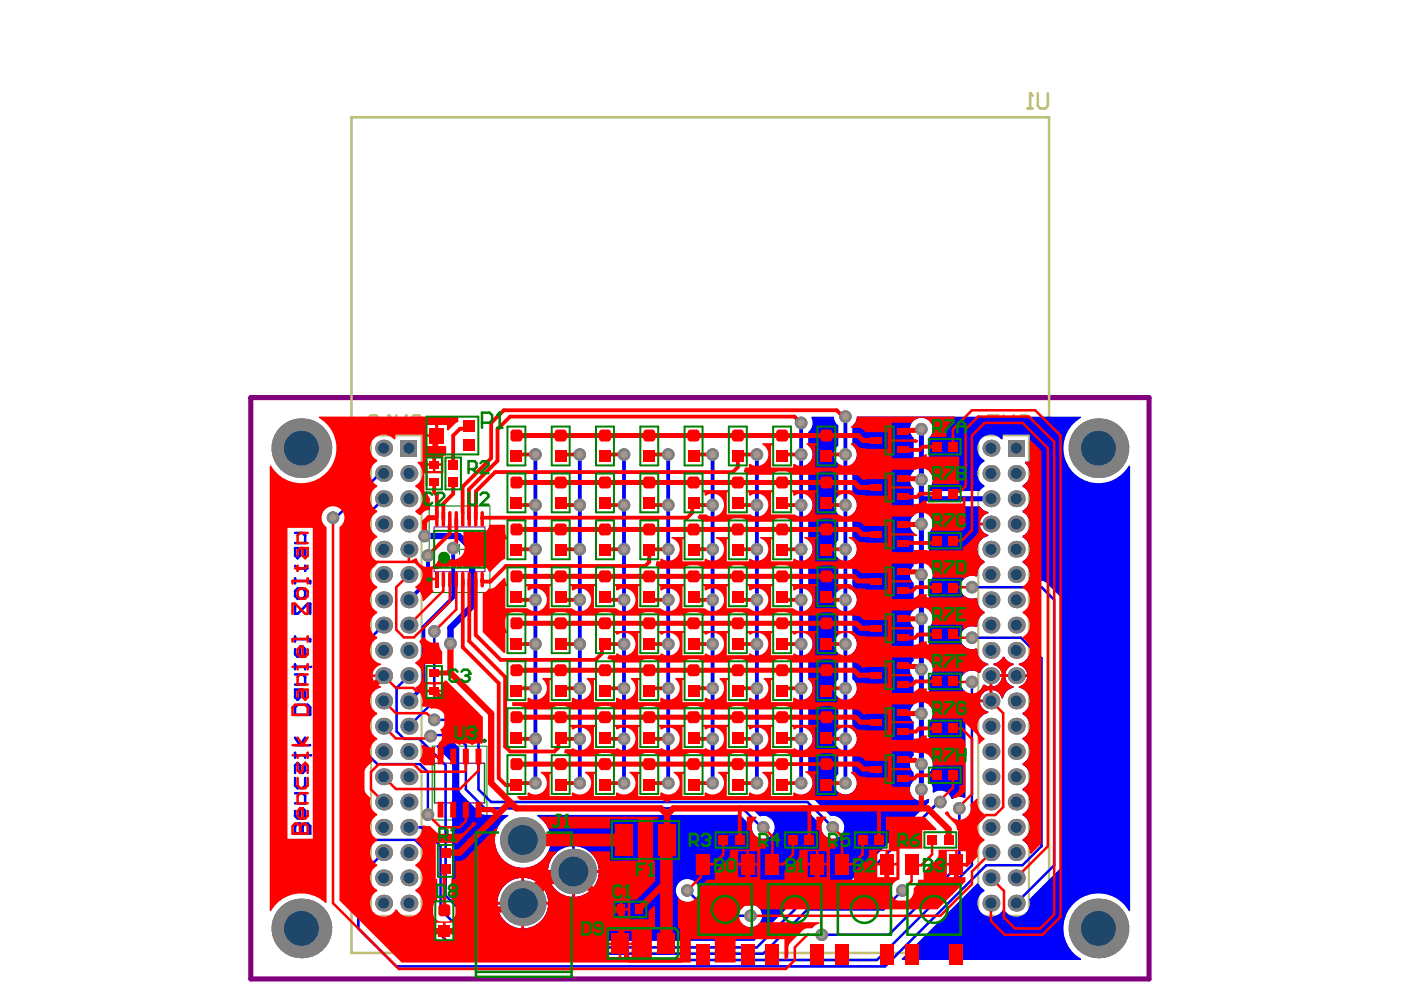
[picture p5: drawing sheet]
<svg xmlns="http://www.w3.org/2000/svg" width="297mm" height="210mm" viewBox="0 0 297 210" stroke-linecap="round" stroke-linejoin="round" font-family="sans-serif">
<path d="M91 107.3h12.9v18.3h-12.9zM96.4 116.5h2.1M97.4 115.4v2.1M91.6 158.2h11.6v15.7h-11.6z" fill="none" stroke="#008000" stroke-width=".21"/>
<path d="M92.1 161.8h10.6v8.4h-10.6z" fill="none" stroke="#800080" stroke-width=".27"/>
<g fill="none" stroke="#800080" stroke-width=".21">
<path d="M92 111.7h10.8v9.5h-10.8z"/>
<circle cx="93.9" cy="119.3" r="1.06"/>
</g>
<circle cx="102.7" cy="157.1" r=".21" fill="none" stroke="#800080" stroke-width=".42"/>
<path d="M53.2 84.3h190.4v123.3h-190.4z" fill="none" stroke="#800080" stroke-width="1.1"/>
<path d="M74.5 24.9h147.9v177.1h-147.9zM81.9 91.3h1M82.4 88.1v3.2M84 88.1v3.2l2.2-3.2v3.2M87.2 88.6l.6-.5h1l.6 .5v2.1l-.6 .6h-1l-.6-.6" fill="none" stroke="#c0c073" stroke-width=".54"/>
<path d="M78.7 92.3h10.7v101.9h-10.7zM207.4 92.3h10.7v101.9h-10.7z" fill="none" stroke="#c0c073" stroke-width=".42"/>
<circle cx="82.4" cy="88.1" r=".27" fill="#c0c073"/>
<path d="M218.4 19.8v3.2M220 19.8v2.7l.6 .5h1l.6-.5v-2.7M217.9 23h1M78.1 88.6l.6-.5h1l.6 .5v2.1l-.6 .6h-1l-.6-.6zM82.4 88.1l.5 .5M211.7 88.1h-2.1v.5l2.1 2.1v.6M212.8 88.1v3.2l2.1-3.2v3.2M216 88.6l.5-.5h1.1l.5 .5v2.1l-.5 .6h-1.1l-.5-.6" fill="none" stroke="#c0c073" stroke-width=".54"/>
<circle cx="218.4" cy="19.8" r=".27" fill="#c0c073"/>
<path d="M218.4 19.8l.5 .5" fill="none" stroke="#c0c073" stroke-width=".54"/>
<g fill="#00f">
<path d="M197 107.4h10.7a2.67 2.67 0 0 0 1.8 1.2v.2a2.29 2.29 0 0 0-1.7 2h2.3v.6h-2.3a2.29 2.29 0 0 0 1.7 2v.2a2.86 2.86 0 0 0-2.3 2.4 2.86 2.86 0 0 0 1.5 3v.3a2.77 2.77 0 0 0-1.5 2.8l-.1 .1a2.49 2.49 0 0 0-3.5 2.3 2.49 2.49 0 0 0 3.5 2.3l.1 .1a2.78 2.78 0 0 0 1.5 2.8v.3a2.77 2.77 0 0 0-1.5 2.8l-.1 .1a2.49 2.49 0 0 0-3.5 2.3 2.49 2.49 0 0 0 3.5 2.3l.1 .1a2.83 2.83 0 0 0 2.3 3.1v.3a2.21 2.21 0 0 0-1.7 1.6l-.2 .1a2.42 2.42 0 0 0-3.5 .4 2.42 2.42 0 0 0 .6 3.5v22.5l-.2 .1a2.33 2.33 0 0 0-2.5 .2h-.3a2.41 2.41 0 0 0-3.8-1.3l-.2-.2a2.29 2.29 0 0 0-.7-2.3v-1.8a2.38 2.38 0 0 0 0-3.6v-7.1a2.38 2.38 0 0 0 0-3.6v-5.8a2.38 2.38 0 0 0 0-3.6v-7.1a2.38 2.38 0 0 0 0-3.6v-5.8a2.38 2.38 0 0 0 0-3.6v-7.1a2.38 2.38 0 0 0 0-3.6z"/>
<path d="M210.6 140.7a2.69 2.69 0 0 0 2-1.4h.3a2.69 2.69 0 0 0 2 1.4v.3a2.29 2.29 0 0 0-1.8 2h4.7a2.29 2.29 0 0 0-1.8-2v-.3a2.74 2.74 0 0 0 2.1-1.6h.3l1.1 1v38.8l-1.1 1-.2-.1a2.62 2.62 0 0 0-1.4-1.6v-.3a2.84 2.84 0 0 0 0-5v-.3a2.84 2.84 0 0 0 0-5.1v-.3a2.84 2.84 0 0 0 0-5v-.3a2.84 2.84 0 0 0 0-5.1v-.3a2.84 2.84 0 0 0 0-5.1v-.3a2.86 2.86 0 0 0 1.5-2.9 2.86 2.86 0 0 0-2.3-2.4v-.3a2.29 2.29 0 0 0 1.8-2h-4.7a2.29 2.29 0 0 0 1.8 2v.3a2.79 2.79 0 0 0-2.3 2.3h-.2a2.29 2.29 0 0 0-2-1.8v2.3h-.3v.3h-2.3a2.29 2.29 0 0 0 1.7 2v.3a2.66 2.66 0 0 0-1.8 1.2l-.3-.1v-5.7a2.19 2.19 0 0 0 1-1.4l.3-.1 1.1 .5v-2.3h.3v-.3h2.3a2.29 2.29 0 0 0-1.8-2zM210.4 143.5v2.1a2.33 2.33 0 0 0 2-2.1zM208.2 147.2l-.4 1.1h2v-2a2.31 2.31 0 0 0-1.6 .9z"/>
<path d="M93.4 157.2h2.7l1.3 1.4v8.8l.4 .9 4.5 4.4 5.4 .1 .1 .2a5.9 5.9 0 0 0-1.5 8.9 5.9 5.9 0 0 0 9.1 0 5.9 5.9 0 0 0-1.5-8.9v-.2h43l2.5 2.5v.4a2.43 2.43 0 0 0 2.8 2.1 2.43 2.43 0 0 0 2-3 2.43 2.43 0 0 0-3.1-1.7l-1.5-1.4 .1-.3h10.9l3.6 3.6a2.43 2.43 0 0 0 2.2 2.8 2.43 2.43 0 0 0 2.6-2.5 2.43 2.43 0 0 0-2.9-2.3l-3.9-3.9-.5-.3-1.4-.1v-.3l.5-.1a2.43 2.43 0 0 0 .5-4.2v-5.5l.5-.5a2.43 2.43 0 0 0-.5-3.4v-6.8l.5-.5a2.43 2.43 0 0 0-.5-3.4v-5.5l.5-.5a2.43 2.43 0 0 0-.5-3.4v-5.5l.5-.4a2.43 2.43 0 0 0-.5-3.4v-6.9l.5-.5a2.43 2.43 0 0 0-.5-3.4v-5.5l.5-.4a2.43 2.43 0 0 0-.5-3.4v-6.9l.5-.5a2.43 2.43 0 0 0-.5-3.4v-2.8l.5-.5a2.38 2.38 0 0 0 .2-2.5l.1-.3h4.7a2.32 2.32 0 0 0 1 2v4.1l-.5 .5a2.43 2.43 0 0 0 .5 3.4v6.9l-.5 .4a2.43 2.43 0 0 0 .5 3.4v5.5l-.5 .5a2.43 2.43 0 0 0 .5 3.4v6.9l-.5 .4a2.43 2.43 0 0 0 .5 3.4v5.5l-.5 .5a2.43 2.43 0 0 0 .5 3.4v5.5l-.5 .5a2.43 2.43 0 0 0 .5 3.4v6.8l-.5 .5a2.43 2.43 0 0 0 .5 3.4v5.5l-.5 .5a2.43 2.43 0 0 0 .5 3.4 2.43 2.43 0 0 0 3.4-.5 2.43 2.43 0 0 0-.5-3.4v-5.5l.5-.5a2.43 2.43 0 0 0-.5-3.4v-6.8l.5-.5a2.43 2.43 0 0 0-.5-3.4v-5.5l.5-.5a2.43 2.43 0 0 0-.5-3.4v-5.5l.5-.4a2.43 2.43 0 0 0-.5-3.4v-6.9l.5-.5a2.43 2.43 0 0 0-.5-3.4v-5.5l.5-.4a2.43 2.43 0 0 0-.5-3.4v-6.9l.5-.5a2.43 2.43 0 0 0-.5-3.4v-4.1l.8-1 .2-1h47.5v.3l-.2 .1a7.4 7.4 0 0 0-1.3 11.7 7.4 7.4 0 0 0 11.6-1.7l.3 .1v94.3l-.3 .1-.1-.2a7.4 7.4 0 0 0-11.6-1.3 7.4 7.4 0 0 0 1.6 11.6v.2h-37.9l-.1-.2 16-16 .3 .1 .3 .5 .9 .8v.3l-.4 .2a2.88 2.88 0 0 0-.1 4.5 2.88 2.88 0 0 0 4.4-.9h.3l.3 .4a2.88 2.88 0 0 0 3.6 .9 2.88 2.88 0 0 0 1.4-3.4l6.3-6.3 .4-1v-56.2l-.4-1-2.7-2.7-1-.4h-2.5l-.2-.2 .2-.7a2.83 2.83 0 0 0-1.5-2.9v-.3l.4-.2a2.86 2.86 0 0 0-.4-4.9v-.3l.4-.2a2.86 2.86 0 0 0-.4-4.8v-.3l.4-.3a2.86 2.86 0 0 0-.4-4.8v-.3l.4-.2a2.88 2.88 0 0 0 .1-4.5l.1-.3h.9v-5.7h-5.7v.9l-.3 .1a2.88 2.88 0 0 0-4.4 0 2.88 2.88 0 0 0 .8 4.3v.4l-.4 .2a2.86 2.86 0 0 0 .4 4.8v.3l-1 .9h-10.7v-.6a2.38 2.38 0 0 0 0-3.6v-7.1l.3-.3a2.43 2.43 0 0 0-.4-3.4 2.43 2.43 0 0 0-3.4 .3 2.43 2.43 0 0 0 .2 3.4v7.1l-.3 .3a2.4 2.4 0 0 0 .3 3.3v5.8a2.38 2.38 0 0 0 0 3.6v7.1l-.3 .3a2.4 2.4 0 0 0 .3 3.3v5.8l-.3 .3a2.4 2.4 0 0 0 .3 3.3v7.1l-.3 .3a2.4 2.4 0 0 0 .3 3.3v5.8l-.3 .3a2.4 2.4 0 0 0 .3 3.3v7.1l-.3 .3a2.4 2.4 0 0 0 .3 3.3v1.8l-.3 .3a2.43 2.43 0 0 0 .2 3.2 2.43 2.43 0 0 0 3.2 .2l.2 .2v.7l-17.3 17.2-7.7 .1-12.1 12h-53.9l-10.2-10.2v-27l-.4-1-2.9-2.9 .1-.3zM121.8 179.4v5.1h5.1a5.3 5.3 0 0 0-5.1-5.1zM117.4 181.4a5.1 5.1 0 0 0-1.2 3.1h5.1v-5.1a5.2 5.2 0 0 0-3.9 2zM121.8 185.1v5a5.3 5.3 0 0 0 5.1-5zM116.2 185.1a5.3 5.3 0 0 0 5.1 5v-5zM111.1 186.1v5.1h5.1a5.3 5.3 0 0 0-5.1-5.1zM106.7 188.1a5.1 5.1 0 0 0-1.2 3.1h5.1v-5.1a5.2 5.2 0 0 0-3.9 2zM143.8 187.3a2.42 2.42 0 0 0-.2 2.8 2.42 2.42 0 0 0 2.6 1.1l4.4 4.2 6.5 .1a2.43 2.43 0 0 0 3.6 .5 2.43 2.43 0 0 0 0-3.7 2.43 2.43 0 0 0-3.6 .5h-5.5l-3.5-3.5a2.43 2.43 0 0 0-1.4-2.7 2.43 2.43 0 0 0-2.9 .7zM111.1 191.8v5a5.3 5.3 0 0 0 5.1-5zM105.5 191.8a5.3 5.3 0 0 0 5.1 5v-5z"/>
</g>
<path d="M91.3 156.1l.2-.3h5.1l2.2 2.2M92.1 152.6h5l4.4 4.4M80 162h9l1.7 1.7v9M86.7 175.4h2.7l4 4v13.4" fill="none" stroke="#00f" stroke-width=".54"/>
<path d="M195.3 91v14.7" fill="none" stroke="#00f" stroke-width="1.1"/>
<circle cx="101.1" cy="156.7" r=".27" fill="#00f"/>
<g fill="none" stroke="#00f" stroke-width=".54">
<path d="M81.3 105.7l-5.3 5.4v64.3l2.7 2.7h9.3l2.7 2.7v14.7l8.1 8h87.2l20.1-20.1v-38.8M81.3 100.4h-.7l-9.4 9.4h-.6M81.3 132.5l-4 4.1v22.7l2.7 2.7M92.1 133.9v14.7l-5.4 5.4M206.1 124.5h14.7l2.7 2.7v56.2l-8 8.1M206.1 135.2h10.4l4.3 4.4v39.8l-4 4h-7.7l-21.5 21.5h-103.6l-8-8.1v-10.7l5.3-5.3M86.7 143.3l-2.6 2.6v9.2l1.6 1.6h3.2l5.6 5.6v27.6l11 11h55l12-12.1h7.7l18.8-18.7h.4M98.8 158v9.4l4 4h54.6l4.1 4h.3M101.5 157v10.4l2.6 2.7h67.1l5.4 5.3M64.2 176.7v-1.6l-.6-.5h-.5l-.5 .5v1.6h3.2M203.4 171.4v11.9l-14.9 14.9h-14.3M145.7 188.8l5.4 5.4h8"/>
<path d="M191.3 188.8l-4 4h-16.1l-9.4 9.4h-59l-9.4-9.4"/>
</g>
<path d="M90 113.7h7.3l2.8 2.8v12l-4.6 4.6v3.3" fill="none" stroke="#00f" stroke-width="1.3"/>
<path d="M210.1 105.7h-14.8v61.7" fill="none" stroke="#00f" stroke-width="1.1"/>
<path d="M113.5 96.4v69.6M122.9 96.4v69.6M132.3 96.4v69.6M141.7 96.4v69.6M151.1 96.4v69.6M160.5 96.4v69.6M169.9 89.7v76.3M179.2 88.3v77.7M90.7 117.8v5.4l-4 4M96.1 116.2v10.4l-6.3 6.3v12.6l-3.1 3.1M113.5 156.6v.1" fill="none" stroke="#00f" stroke-width=".8"/>
<circle cx="64.2" cy="176.7" r=".27" fill="#00f"/>
<path d="M62.6 159.6v1.1M62.6 165v1.6l.5 .5h1.1l.5-.5v-1.6M62.6 171.9v1.1l.5 .5h1.1l.5-.5v-1.1l-.5-.5h-.6v2.1M62.6 160.1h2.1v.6M62.6 168.2h1.6l.5 .5v1.6h-2.1M64.2 176.7v-1.6l.5-.5h.5l.6 .5v1.6M64.7 161.7v1.7l-.5 .5-.6-.5v-1.1l-.5-.6-.5 .6v1.6" fill="none" stroke="#00f" stroke-width=".54"/>
<circle cx="65.8" cy="160.1" r=".27" fill="#00f"/>
<path d="M62.6 158h3.2M62.6 156.4l1 1.6 1.1-1.6M62.6 150l.5-.6h2.1l.6 .6v1.6h-3.2zM62.6 140.9v1M62.6 141.4h2.1v.5M62.6 143h1.6l.5 .5v1.6h-2.1M63.6 146.2v1.6l-.5 .6-.5-.6v-1.6h1.6l.5 .5v1.1" fill="none" stroke="#00f" stroke-width=".54"/>
<circle cx="65.8" cy="141.4" r=".27" fill="#00f"/>
<path d="M62.6 113h1.6l.5 .5v1.6h-2.1M62.6 120l.5 .5h2.1M63.6 116.2v1.6l-.5 .6-.5-.6v-1.6h1.6l.5 .5v1.1M64.7 120v1M62.6 122.6v1.1M62.6 125.3l.5-.5h1.1l.5 .5v1.1l-.5 .5h-1.1l-.5-.5zM62.6 128v2.1h.5l2.1-2.1h.6v2.1M62.6 135v1M62.6 137.6v1.1l.5 .5h1.1l.5-.5v-1.1l-.5-.5h-.6v2.1M62.6 135.5h3.2v.5M62.6 123.2h3.2v.5" fill="none" stroke="#00f" stroke-width=".54"/>
<circle cx="90.7" cy="172.7" r="1.34" fill="#808080"/>
<circle cx="90.7" cy="172.7" r=".75" fill="#a6968d"/>
<circle cx="91.3" cy="156.1" r="1.34" fill="#808080"/>
<circle cx="91.3" cy="156.1" r=".75" fill="#a6968d"/>
<circle cx="92.1" cy="152.6" r="1.34" fill="#808080"/>
<circle cx="92.1" cy="152.6" r=".75" fill="#a6968d"/>
<circle cx="90" cy="113.7" r="1.34" fill="#808080"/>
<circle cx="90" cy="113.7" r=".75" fill="#a6968d"/>
<circle cx="203.4" cy="171.4" r="1.34" fill="#808080"/>
<circle cx="203.4" cy="171.4" r=".75" fill="#a6968d"/>
<circle cx="199.4" cy="170.1" r="1.34" fill="#808080"/>
<circle cx="199.4" cy="170.1" r=".75" fill="#a6968d"/>
<circle cx="195.3" cy="162" r="1.34" fill="#808080"/>
<circle cx="195.3" cy="162" r=".75" fill="#a6968d"/>
<circle cx="195.3" cy="121.8" r="1.34" fill="#808080"/>
<circle cx="195.3" cy="121.8" r=".75" fill="#a6968d"/>
<circle cx="195.3" cy="91" r="1.34" fill="#808080"/>
<circle cx="195.3" cy="91" r=".75" fill="#a6968d"/>
<circle cx="95.5" cy="136.4" r="1.34" fill="#808080"/>
<circle cx="95.5" cy="136.4" r=".75" fill="#a6968d"/>
<circle cx="179.2" cy="88.3" r="1.34" fill="#808080"/>
<circle cx="179.2" cy="88.3" r=".75" fill="#a6968d"/>
<circle cx="169.9" cy="89.7" r="1.34" fill="#808080"/>
<circle cx="169.9" cy="89.7" r=".75" fill="#a6968d"/>
<circle cx="96.1" cy="116.2" r="1.34" fill="#808080"/>
<circle cx="96.1" cy="116.2" r=".75" fill="#a6968d"/>
<circle cx="92.1" cy="133.9" r="1.34" fill="#808080"/>
<circle cx="92.1" cy="133.9" r=".75" fill="#a6968d"/>
<circle cx="90.7" cy="117.8" r="1.34" fill="#808080"/>
<circle cx="90.7" cy="117.8" r=".75" fill="#a6968d"/>
<circle cx="179.2" cy="96.4" r="1.34" fill="#808080"/>
<circle cx="179.2" cy="96.4" r=".75" fill="#a6968d"/>
<circle cx="169.9" cy="96.4" r="1.34" fill="#808080"/>
<circle cx="169.9" cy="96.4" r=".75" fill="#a6968d"/>
<circle cx="179.2" cy="107.1" r="1.34" fill="#808080"/>
<circle cx="179.2" cy="107.1" r=".75" fill="#a6968d"/>
<circle cx="169.9" cy="107.1" r="1.34" fill="#808080"/>
<circle cx="169.9" cy="107.1" r=".75" fill="#a6968d"/>
<circle cx="179.2" cy="116.5" r="1.34" fill="#808080"/>
<circle cx="179.2" cy="116.5" r=".75" fill="#a6968d"/>
<circle cx="169.9" cy="116.5" r="1.34" fill="#808080"/>
<circle cx="169.9" cy="116.5" r=".75" fill="#a6968d"/>
<circle cx="179.2" cy="127.2" r="1.34" fill="#808080"/>
<circle cx="179.2" cy="127.2" r=".75" fill="#a6968d"/>
<circle cx="169.9" cy="127.2" r="1.34" fill="#808080"/>
<circle cx="169.9" cy="127.2" r=".75" fill="#a6968d"/>
<circle cx="179.2" cy="136.6" r="1.34" fill="#808080"/>
<circle cx="179.2" cy="136.6" r=".75" fill="#a6968d"/>
<circle cx="169.9" cy="136.6" r="1.34" fill="#808080"/>
<circle cx="169.9" cy="136.6" r=".75" fill="#a6968d"/>
<circle cx="179.2" cy="145.9" r="1.34" fill="#808080"/>
<circle cx="179.2" cy="145.9" r=".75" fill="#a6968d"/>
<circle cx="169.9" cy="145.9" r="1.34" fill="#808080"/>
<circle cx="169.9" cy="145.9" r=".75" fill="#a6968d"/>
<circle cx="179.2" cy="156.7" r="1.34" fill="#808080"/>
<circle cx="179.2" cy="156.7" r=".75" fill="#a6968d"/>
<circle cx="169.9" cy="156.7" r="1.34" fill="#808080"/>
<circle cx="169.9" cy="156.7" r=".75" fill="#a6968d"/>
<circle cx="179.2" cy="166" r="1.34" fill="#808080"/>
<circle cx="179.2" cy="166" r=".75" fill="#a6968d"/>
<circle cx="169.9" cy="166" r="1.34" fill="#808080"/>
<circle cx="169.9" cy="166" r=".75" fill="#a6968d"/>
<circle cx="160.5" cy="166" r="1.34" fill="#808080"/>
<circle cx="160.5" cy="166" r=".75" fill="#a6968d"/>
<circle cx="151.1" cy="166" r="1.34" fill="#808080"/>
<circle cx="151.1" cy="166" r=".75" fill="#a6968d"/>
<circle cx="141.7" cy="166" r="1.34" fill="#808080"/>
<circle cx="141.7" cy="166" r=".75" fill="#a6968d"/>
<circle cx="141.7" cy="156.7" r="1.34" fill="#808080"/>
<circle cx="141.7" cy="156.7" r=".75" fill="#a6968d"/>
<circle cx="151.1" cy="156.7" r="1.34" fill="#808080"/>
<circle cx="151.1" cy="156.7" r=".75" fill="#a6968d"/>
<circle cx="160.5" cy="156.7" r="1.34" fill="#808080"/>
<circle cx="160.5" cy="156.7" r=".75" fill="#a6968d"/>
<circle cx="160.5" cy="145.9" r="1.34" fill="#808080"/>
<circle cx="160.5" cy="145.9" r=".75" fill="#a6968d"/>
<circle cx="151.1" cy="145.9" r="1.34" fill="#808080"/>
<circle cx="151.1" cy="145.9" r=".75" fill="#a6968d"/>
<circle cx="141.7" cy="145.9" r="1.34" fill="#808080"/>
<circle cx="141.7" cy="145.9" r=".75" fill="#a6968d"/>
<circle cx="141.7" cy="136.6" r="1.34" fill="#808080"/>
<circle cx="141.7" cy="136.6" r=".75" fill="#a6968d"/>
<circle cx="151.1" cy="136.6" r="1.34" fill="#808080"/>
<circle cx="151.1" cy="136.6" r=".75" fill="#a6968d"/>
<circle cx="160.5" cy="136.6" r="1.34" fill="#808080"/>
<circle cx="160.5" cy="136.6" r=".75" fill="#a6968d"/>
<circle cx="160.5" cy="127.2" r="1.34" fill="#808080"/>
<circle cx="160.5" cy="127.2" r=".75" fill="#a6968d"/>
<circle cx="151.1" cy="127.2" r="1.34" fill="#808080"/>
<circle cx="151.1" cy="127.2" r=".75" fill="#a6968d"/>
<circle cx="141.7" cy="127.2" r="1.34" fill="#808080"/>
<circle cx="141.7" cy="127.2" r=".75" fill="#a6968d"/>
<circle cx="160.5" cy="116.5" r="1.34" fill="#808080"/>
<circle cx="160.5" cy="116.5" r=".75" fill="#a6968d"/>
<circle cx="151.1" cy="116.5" r="1.34" fill="#808080"/>
<circle cx="151.1" cy="116.5" r=".75" fill="#a6968d"/>
<circle cx="160.5" cy="107.1" r="1.34" fill="#808080"/>
<circle cx="160.5" cy="107.1" r=".75" fill="#a6968d"/>
<circle cx="141.7" cy="107.1" r="1.34" fill="#808080"/>
<circle cx="141.7" cy="107.1" r=".75" fill="#a6968d"/>
<circle cx="151.1" cy="107.1" r="1.34" fill="#808080"/>
<circle cx="151.1" cy="107.1" r=".75" fill="#a6968d"/>
<circle cx="160.5" cy="96.4" r="1.34" fill="#808080"/>
<circle cx="160.5" cy="96.4" r=".75" fill="#a6968d"/>
<circle cx="151.1" cy="96.4" r="1.34" fill="#808080"/>
<circle cx="151.1" cy="96.4" r=".75" fill="#a6968d"/>
<circle cx="141.7" cy="96.4" r="1.34" fill="#808080"/>
<circle cx="141.7" cy="96.4" r=".75" fill="#a6968d"/>
<circle cx="132.3" cy="96.4" r="1.34" fill="#808080"/>
<circle cx="132.3" cy="96.4" r=".75" fill="#a6968d"/>
<circle cx="132.3" cy="107.1" r="1.34" fill="#808080"/>
<circle cx="132.3" cy="107.1" r=".75" fill="#a6968d"/>
<circle cx="132.3" cy="116.5" r="1.34" fill="#808080"/>
<circle cx="132.3" cy="116.5" r=".75" fill="#a6968d"/>
<circle cx="132.3" cy="127.2" r="1.34" fill="#808080"/>
<circle cx="132.3" cy="127.2" r=".75" fill="#a6968d"/>
<circle cx="132.3" cy="136.6" r="1.34" fill="#808080"/>
<circle cx="132.3" cy="136.6" r=".75" fill="#a6968d"/>
<circle cx="132.3" cy="145.9" r="1.34" fill="#808080"/>
<circle cx="132.3" cy="145.9" r=".75" fill="#a6968d"/>
<circle cx="132.3" cy="156.7" r="1.34" fill="#808080"/>
<circle cx="132.3" cy="156.7" r=".75" fill="#a6968d"/>
<circle cx="132.3" cy="166" r="1.34" fill="#808080"/>
<circle cx="132.3" cy="166" r=".75" fill="#a6968d"/>
<circle cx="113.5" cy="166" r="1.34" fill="#808080"/>
<circle cx="113.5" cy="166" r=".75" fill="#a6968d"/>
<circle cx="122.9" cy="166" r="1.34" fill="#808080"/>
<circle cx="122.9" cy="166" r=".75" fill="#a6968d"/>
<circle cx="113.5" cy="145.9" r="1.34" fill="#808080"/>
<circle cx="113.5" cy="145.9" r=".75" fill="#a6968d"/>
<circle cx="122.9" cy="145.9" r="1.34" fill="#808080"/>
<circle cx="122.9" cy="145.9" r=".75" fill="#a6968d"/>
<circle cx="122.9" cy="136.6" r="1.34" fill="#808080"/>
<circle cx="122.9" cy="136.6" r=".75" fill="#a6968d"/>
<circle cx="113.5" cy="127.2" r="1.34" fill="#808080"/>
<circle cx="113.5" cy="127.2" r=".75" fill="#a6968d"/>
<circle cx="122.9" cy="127.2" r="1.34" fill="#808080"/>
<circle cx="122.9" cy="127.2" r=".75" fill="#a6968d"/>
<circle cx="122.9" cy="116.5" r="1.34" fill="#808080"/>
<circle cx="122.9" cy="116.5" r=".75" fill="#a6968d"/>
<circle cx="122.9" cy="107.1" r="1.34" fill="#808080"/>
<circle cx="122.9" cy="107.1" r=".75" fill="#a6968d"/>
<circle cx="122.9" cy="96.4" r="1.34" fill="#808080"/>
<circle cx="122.9" cy="96.4" r=".75" fill="#a6968d"/>
<circle cx="113.5" cy="156.7" r="1.34" fill="#808080"/>
<circle cx="113.5" cy="156.7" r=".75" fill="#a6968d"/>
<circle cx="113.5" cy="136.6" r="1.34" fill="#808080"/>
<circle cx="113.5" cy="136.6" r=".75" fill="#a6968d"/>
<circle cx="113.5" cy="116.5" r="1.34" fill="#808080"/>
<circle cx="113.5" cy="116.5" r=".75" fill="#a6968d"/>
<circle cx="113.5" cy="107.1" r="1.34" fill="#808080"/>
<circle cx="113.5" cy="107.1" r=".75" fill="#a6968d"/>
<circle cx="113.5" cy="96.4" r="1.34" fill="#808080"/>
<circle cx="113.5" cy="96.4" r=".75" fill="#a6968d"/>
<circle cx="195.3" cy="151.3" r="1.34" fill="#808080"/>
<circle cx="195.3" cy="151.3" r=".75" fill="#a6968d"/>
<circle cx="176.6" cy="175.4" r="1.34" fill="#808080"/>
<circle cx="176.6" cy="175.4" r=".75" fill="#a6968d"/>
<circle cx="161.8" cy="175.4" r="1.34" fill="#808080"/>
<circle cx="161.8" cy="175.4" r=".75" fill="#a6968d"/>
<circle cx="159.1" cy="194.2" r="1.34" fill="#808080"/>
<circle cx="159.1" cy="194.2" r=".75" fill="#a6968d"/>
<circle cx="174.2" cy="198.2" r="1.34" fill="#808080"/>
<circle cx="174.2" cy="198.2" r=".75" fill="#a6968d"/>
<circle cx="145.7" cy="188.8" r="1.34" fill="#808080"/>
<circle cx="145.7" cy="188.8" r=".75" fill="#a6968d"/>
<circle cx="195.3" cy="167.4" r="1.34" fill="#808080"/>
<circle cx="195.3" cy="167.4" r=".75" fill="#a6968d"/>
<circle cx="191.3" cy="188.8" r="1.34" fill="#808080"/>
<circle cx="191.3" cy="188.8" r=".75" fill="#a6968d"/>
<circle cx="70.6" cy="109.8" r="1.34" fill="#808080"/>
<circle cx="70.6" cy="109.8" r=".75" fill="#a6968d"/>
<circle cx="206.1" cy="144.6" r="1.34" fill="#808080"/>
<circle cx="206.1" cy="144.6" r=".75" fill="#a6968d"/>
<circle cx="206.1" cy="135.2" r="1.34" fill="#808080"/>
<circle cx="206.1" cy="135.2" r=".75" fill="#a6968d"/>
<circle cx="141.7" cy="116.5" r="1.34" fill="#808080"/>
<circle cx="141.7" cy="116.5" r=".75" fill="#a6968d"/>
<circle cx="122.9" cy="156.7" r="1.34" fill="#808080"/>
<circle cx="122.9" cy="156.7" r=".75" fill="#a6968d"/>
<circle cx="206.1" cy="124.5" r="1.34" fill="#808080"/>
<circle cx="206.1" cy="124.5" r=".75" fill="#a6968d"/>
<circle cx="195.3" cy="141.9" r="1.34" fill="#808080"/>
<circle cx="195.3" cy="141.9" r=".75" fill="#a6968d"/>
<circle cx="195.3" cy="131.2" r="1.34" fill="#808080"/>
<circle cx="195.3" cy="131.2" r=".75" fill="#a6968d"/>
<circle cx="195.3" cy="111.1" r="1.34" fill="#808080"/>
<circle cx="195.3" cy="111.1" r=".75" fill="#a6968d"/>
<circle cx="195.3" cy="101.7" r="1.34" fill="#808080"/>
<circle cx="195.3" cy="101.7" r=".75" fill="#a6968d"/>
<circle cx="63.9" cy="196.8" r="6.3" fill="#808080"/>
<circle cx="63.9" cy="196.8" r="3.7" fill="#1f4769"/>
<circle cx="81.3" cy="148.6" r="1.79" fill="#808080"/>
<circle cx="81.3" cy="148.6" r="1.16" fill="#1f4769"/>
<circle cx="81.3" cy="137.9" r="1.79" fill="#808080"/>
<circle cx="81.3" cy="137.9" r="1.16" fill="#1f4769"/>
<circle cx="81.3" cy="143.3" r="1.79" fill="#808080"/>
<circle cx="81.3" cy="143.3" r="1.16" fill="#1f4769"/>
<circle cx="81.3" cy="180.8" r="1.79" fill="#808080"/>
<circle cx="81.3" cy="180.8" r="1.16" fill="#1f4769"/>
<circle cx="81.3" cy="191.5" r="1.79" fill="#808080"/>
<circle cx="81.3" cy="191.5" r="1.16" fill="#1f4769"/>
<circle cx="81.3" cy="186.1" r="1.79" fill="#808080"/>
<circle cx="81.3" cy="186.1" r="1.16" fill="#1f4769"/>
<circle cx="81.3" cy="175.4" r="1.79" fill="#808080"/>
<circle cx="81.3" cy="175.4" r="1.16" fill="#1f4769"/>
<circle cx="81.3" cy="170.1" r="1.79" fill="#808080"/>
<circle cx="81.3" cy="170.1" r="1.16" fill="#1f4769"/>
<circle cx="81.3" cy="164.7" r="1.79" fill="#808080"/>
<circle cx="81.3" cy="164.7" r="1.16" fill="#1f4769"/>
<circle cx="81.3" cy="159.3" r="1.79" fill="#808080"/>
<circle cx="81.3" cy="159.3" r="1.16" fill="#1f4769"/>
<circle cx="81.3" cy="154" r="1.79" fill="#808080"/>
<circle cx="81.3" cy="154" r="1.16" fill="#1f4769"/>
<circle cx="86.7" cy="148.6" r="1.79" fill="#808080"/>
<circle cx="86.7" cy="148.6" r="1.16" fill="#1f4769"/>
<circle cx="86.7" cy="137.9" r="1.79" fill="#808080"/>
<circle cx="86.7" cy="137.9" r="1.16" fill="#1f4769"/>
<circle cx="86.7" cy="143.3" r="1.79" fill="#808080"/>
<circle cx="86.7" cy="143.3" r="1.16" fill="#1f4769"/>
<circle cx="86.7" cy="191.5" r="1.79" fill="#808080"/>
<circle cx="86.7" cy="191.5" r="1.16" fill="#1f4769"/>
<circle cx="110.8" cy="191.5" r="4.8" fill="#808080"/>
<circle cx="110.8" cy="191.5" r="3.2" fill="#1f4769"/>
<circle cx="86.7" cy="186.1" r="1.79" fill="#808080"/>
<circle cx="86.7" cy="186.1" r="1.16" fill="#1f4769"/>
<circle cx="121.6" cy="184.8" r="4.8" fill="#808080"/>
<circle cx="121.6" cy="184.8" r="3.2" fill="#1f4769"/>
<circle cx="86.7" cy="180.8" r="1.79" fill="#808080"/>
<circle cx="86.7" cy="180.8" r="1.16" fill="#1f4769"/>
<circle cx="110.8" cy="178.1" r="4.8" fill="#808080"/>
<circle cx="110.8" cy="178.1" r="3.2" fill="#1f4769"/>
<circle cx="86.7" cy="175.4" r="1.79" fill="#808080"/>
<circle cx="86.7" cy="175.4" r="1.16" fill="#1f4769"/>
<circle cx="86.7" cy="170.1" r="1.79" fill="#808080"/>
<circle cx="86.7" cy="170.1" r="1.16" fill="#1f4769"/>
<circle cx="86.7" cy="164.7" r="1.79" fill="#808080"/>
<circle cx="86.7" cy="164.7" r="1.16" fill="#1f4769"/>
<circle cx="86.7" cy="159.3" r="1.79" fill="#808080"/>
<circle cx="86.7" cy="159.3" r="1.16" fill="#1f4769"/>
<circle cx="86.7" cy="154" r="1.79" fill="#808080"/>
<circle cx="86.7" cy="154" r="1.16" fill="#1f4769"/>
<circle cx="63.9" cy="95" r="6.3" fill="#808080"/>
<circle cx="63.9" cy="95" r="3.7" fill="#1f4769"/>
<circle cx="81.3" cy="132.5" r="1.79" fill="#808080"/>
<circle cx="81.3" cy="132.5" r="1.16" fill="#1f4769"/>
<circle cx="81.3" cy="127.2" r="1.79" fill="#808080"/>
<circle cx="81.3" cy="127.2" r="1.16" fill="#1f4769"/>
<circle cx="81.3" cy="121.8" r="1.79" fill="#808080"/>
<circle cx="81.3" cy="121.8" r="1.16" fill="#1f4769"/>
<circle cx="81.3" cy="116.5" r="1.79" fill="#808080"/>
<circle cx="81.3" cy="116.5" r="1.16" fill="#1f4769"/>
<circle cx="81.3" cy="100.4" r="1.79" fill="#808080"/>
<circle cx="81.3" cy="100.4" r="1.16" fill="#1f4769"/>
<circle cx="81.3" cy="111.1" r="1.79" fill="#808080"/>
<circle cx="81.3" cy="111.1" r="1.16" fill="#1f4769"/>
<circle cx="81.3" cy="105.7" r="1.79" fill="#808080"/>
<circle cx="81.3" cy="105.7" r="1.16" fill="#1f4769"/>
<circle cx="81.3" cy="95" r="1.79" fill="#808080"/>
<circle cx="81.3" cy="95" r="1.16" fill="#1f4769"/>
<circle cx="86.7" cy="132.5" r="1.79" fill="#808080"/>
<circle cx="86.7" cy="132.5" r="1.16" fill="#1f4769"/>
<circle cx="86.7" cy="111.1" r="1.79" fill="#808080"/>
<circle cx="86.7" cy="111.1" r="1.16" fill="#1f4769"/>
<circle cx="86.7" cy="127.2" r="1.79" fill="#808080"/>
<circle cx="86.7" cy="127.2" r="1.16" fill="#1f4769"/>
<circle cx="86.7" cy="121.8" r="1.79" fill="#808080"/>
<circle cx="86.7" cy="121.8" r="1.16" fill="#1f4769"/>
<circle cx="86.7" cy="116.5" r="1.79" fill="#808080"/>
<circle cx="86.7" cy="116.5" r="1.16" fill="#1f4769"/>
<path d="M84.9 93.2h3.6v3.6h-3.6z" fill-rule="evenodd" fill="#808080"/>
<circle cx="86.7" cy="95" r="1.16" fill="#1f4769"/>
<circle cx="86.7" cy="105.7" r="1.79" fill="#808080"/>
<circle cx="86.7" cy="105.7" r="1.16" fill="#1f4769"/>
<circle cx="86.7" cy="100.4" r="1.79" fill="#808080"/>
<circle cx="86.7" cy="100.4" r="1.16" fill="#1f4769"/>
<circle cx="232.9" cy="196.8" r="6.3" fill="#808080"/>
<circle cx="232.9" cy="196.8" r="3.7" fill="#1f4769"/>
<circle cx="210.1" cy="191.5" r="1.79" fill="#808080"/>
<circle cx="210.1" cy="191.5" r="1.16" fill="#1f4769"/>
<circle cx="215.5" cy="191.5" r="1.79" fill="#808080"/>
<circle cx="215.5" cy="191.5" r="1.16" fill="#1f4769"/>
<circle cx="215.5" cy="186.1" r="1.79" fill="#808080"/>
<circle cx="215.5" cy="186.1" r="1.16" fill="#1f4769"/>
<circle cx="210.1" cy="186.1" r="1.79" fill="#808080"/>
<circle cx="210.1" cy="186.1" r="1.16" fill="#1f4769"/>
<circle cx="210.1" cy="180.8" r="1.79" fill="#808080"/>
<circle cx="210.1" cy="180.8" r="1.16" fill="#1f4769"/>
<circle cx="215.5" cy="180.8" r="1.79" fill="#808080"/>
<circle cx="215.5" cy="180.8" r="1.16" fill="#1f4769"/>
<circle cx="210.1" cy="175.4" r="1.79" fill="#808080"/>
<circle cx="210.1" cy="175.4" r="1.16" fill="#1f4769"/>
<circle cx="215.5" cy="175.4" r="1.79" fill="#808080"/>
<circle cx="215.5" cy="175.4" r="1.16" fill="#1f4769"/>
<circle cx="210.1" cy="170.1" r="1.79" fill="#808080"/>
<circle cx="210.1" cy="170.1" r="1.16" fill="#1f4769"/>
<circle cx="215.5" cy="170.1" r="1.79" fill="#808080"/>
<circle cx="215.5" cy="170.1" r="1.16" fill="#1f4769"/>
<circle cx="210.1" cy="164.7" r="1.79" fill="#808080"/>
<circle cx="210.1" cy="164.7" r="1.16" fill="#1f4769"/>
<circle cx="215.5" cy="164.7" r="1.79" fill="#808080"/>
<circle cx="215.5" cy="164.7" r="1.16" fill="#1f4769"/>
<circle cx="210.1" cy="159.3" r="1.79" fill="#808080"/>
<circle cx="210.1" cy="159.3" r="1.16" fill="#1f4769"/>
<circle cx="215.5" cy="159.3" r="1.79" fill="#808080"/>
<circle cx="215.5" cy="159.3" r="1.16" fill="#1f4769"/>
<circle cx="215.5" cy="154" r="1.79" fill="#808080"/>
<circle cx="215.5" cy="154" r="1.16" fill="#1f4769"/>
<circle cx="210.1" cy="154" r="1.79" fill="#808080"/>
<circle cx="210.1" cy="154" r="1.16" fill="#1f4769"/>
<circle cx="215.5" cy="148.6" r="1.79" fill="#808080"/>
<circle cx="215.5" cy="148.6" r="1.16" fill="#1f4769"/>
<circle cx="210.1" cy="148.6" r="1.79" fill="#808080"/>
<circle cx="210.1" cy="148.6" r="1.16" fill="#1f4769"/>
<circle cx="210.1" cy="143.3" r="1.79" fill="#808080"/>
<circle cx="210.1" cy="143.3" r="1.16" fill="#1f4769"/>
<circle cx="215.5" cy="143.3" r="1.79" fill="#808080"/>
<circle cx="215.5" cy="143.3" r="1.16" fill="#1f4769"/>
<circle cx="210.1" cy="137.9" r="1.79" fill="#808080"/>
<circle cx="210.1" cy="137.9" r="1.16" fill="#1f4769"/>
<circle cx="215.5" cy="137.9" r="1.79" fill="#808080"/>
<circle cx="215.5" cy="137.9" r="1.16" fill="#1f4769"/>
<circle cx="210.1" cy="132.5" r="1.79" fill="#808080"/>
<circle cx="210.1" cy="132.5" r="1.16" fill="#1f4769"/>
<circle cx="215.5" cy="132.5" r="1.79" fill="#808080"/>
<circle cx="215.5" cy="132.5" r="1.16" fill="#1f4769"/>
<circle cx="210.1" cy="127.2" r="1.79" fill="#808080"/>
<circle cx="210.1" cy="127.2" r="1.16" fill="#1f4769"/>
<circle cx="215.5" cy="127.2" r="1.79" fill="#808080"/>
<circle cx="215.5" cy="127.2" r="1.16" fill="#1f4769"/>
<circle cx="210.1" cy="121.8" r="1.79" fill="#808080"/>
<circle cx="210.1" cy="121.8" r="1.16" fill="#1f4769"/>
<circle cx="215.5" cy="121.8" r="1.79" fill="#808080"/>
<circle cx="215.5" cy="121.8" r="1.16" fill="#1f4769"/>
<circle cx="210.1" cy="116.5" r="1.79" fill="#808080"/>
<circle cx="210.1" cy="116.5" r="1.16" fill="#1f4769"/>
<circle cx="215.5" cy="116.5" r="1.79" fill="#808080"/>
<circle cx="215.5" cy="116.5" r="1.16" fill="#1f4769"/>
<circle cx="210.1" cy="111.1" r="1.79" fill="#808080"/>
<circle cx="210.1" cy="111.1" r="1.16" fill="#1f4769"/>
<circle cx="215.5" cy="111.1" r="1.79" fill="#808080"/>
<circle cx="215.5" cy="111.1" r="1.16" fill="#1f4769"/>
<circle cx="210.1" cy="105.7" r="1.79" fill="#808080"/>
<circle cx="210.1" cy="105.7" r="1.16" fill="#1f4769"/>
<circle cx="215.5" cy="105.7" r="1.79" fill="#808080"/>
<circle cx="215.5" cy="105.7" r="1.16" fill="#1f4769"/>
<circle cx="210.1" cy="100.4" r="1.79" fill="#808080"/>
<circle cx="210.1" cy="100.4" r="1.16" fill="#1f4769"/>
<circle cx="215.5" cy="100.4" r="1.79" fill="#808080"/>
<circle cx="215.5" cy="100.4" r="1.16" fill="#1f4769"/>
<circle cx="210.1" cy="95" r="1.79" fill="#808080"/>
<circle cx="210.1" cy="95" r="1.16" fill="#1f4769"/>
<path d="M213.7 93.2h3.6v3.6h-3.6z" fill-rule="evenodd" fill="#808080"/>
<circle cx="215.5" cy="95" r="1.16" fill="#1f4769"/>
<circle cx="232.9" cy="95" r="6.3" fill="#808080"/>
<circle cx="232.9" cy="95" r="3.7" fill="#1f4769"/>
<g fill="#f00">
<path d="M87.3 118.7l.8-.4 .3 .1a2.42 2.42 0 0 0 2.8 1.8 2.42 2.42 0 0 0 1.9-2.7l.5-.4h.2a2.45 2.45 0 0 0 3.3 1.3 2.45 2.45 0 0 0 1.1-3.4v-2.2a1.24 1.24 0 0 1 1.3 0 1.41 1.41 0 0 1 1.4 0 1.41 1.41 0 0 1 1.3 0 1.46 1.46 0 0 0 1.5-1.6h3.3l.2 .3a3.4 3.4 0 0 0 .4 2.6v.2h-.5v4.2l-.9 .4-2.3 2.4-.3-.1a1.45 1.45 0 0 0-2.1-.9 1.41 1.41 0 0 0-1.3 0 1.41 1.41 0 0 0-1.4 0 1.41 1.41 0 0 0-1.4 0 1.41 1.41 0 0 0-1.3 0 1.41 1.41 0 0 0-1.4 0 1.42 1.42 0 0 0-1.8 .4h-1.2v4.4l.2 .3-2.1 2.1-.2-.1a2.76 2.76 0 0 0-1.5-2.7v-.4a2.86 2.86 0 0 0 1.5-2.9 2.86 2.86 0 0 0-2.3-2.4z"/>
<path d="M88.9 136l.8-.9h.3a2.35 2.35 0 0 0 2.8 1.1l.3 .2a2.2 2.2 0 0 0 .6 1.7v2.7h-3.7v3.8h4.1v-.3h.6l7.7 7.7v5.5l-.2 .2a2.51 2.51 0 0 0-2.1 .3 2.45 2.45 0 0 0-2.7 0 2.27 2.27 0 0 0-3 .4l-.7-.2v2.2h-.3v.3h-1.2v1.3l-.2 .3h-2.1l-1-1.1a2.81 2.81 0 0 0 .4-3l.2-.3h.3a2.35 2.35 0 0 0 2.3 .4l.2 .3-.1 1.5h.9v-1.9l-.2-.3a2.38 2.38 0 0 0 .4-3.2 2.44 2.44 0 0 0 1-3 2.44 2.44 0 0 0-2.9-1.5l-.4-.2-1.4-.2-.2-.2a2.81 2.81 0 0 0-1.3-3.5v-.3a2.84 2.84 0 0 0 0-5.1v-.3a2.83 2.83 0 0 0 .8-4.4zM92.3 145.1v1.1h1.3v-1.1zM90.5 145.1v1.1h1.3v-1.1zM92.3 146.8v1.1h1.3v-1.1zM90.5 146.8v1.1h1.3v-1.1z"/>
<path d="M102.3 125.7a1.38 1.38 0 0 0 1.3-.9 1.74 1.74 0 0 0 1.4-.4l1.9-1.9 .2 .1a1.78 1.78 0 0 0 .5 1.4v.3h-.5v4.7h4.7l.2 .1a2.43 2.43 0 0 0 3.3-.3 2.43 2.43 0 0 0 .1-3.2 2.43 2.43 0 0 0-3.3-.4l-.3-.1v-.8h-.4v-.3l.1-.2h5.4l.1 .2-.1 .3h-.4v4.7h4.7l.2 .1a2.43 2.43 0 0 0 3.3-.3 2.43 2.43 0 0 0 0-3.2 2.43 2.43 0 0 0-3.2-.4l-.3-.1v-.8h-.4l-.1-.3 .2-.2h5.3l.2 .2-.1 .3h-.4v4.7h4.7l.2 .1a2.43 2.43 0 0 0 3.3-.3 2.43 2.43 0 0 0 0-3.2 2.43 2.43 0 0 0-3.2-.4l-.3-.1v-.8h-.4l-.1-.3 .2-.2h5.3l.2 .2-.1 .3h-.4v4.7h4.7l.2 .1a2.43 2.43 0 0 0 3.3-.3 2.43 2.43 0 0 0 0-3.2 2.43 2.43 0 0 0-3.2-.4l-.3-.1v-.8h-.4l-.1-.3 .2-.2h5.3l.2 .2-.1 .3h-.4v4.7h4.7l.2 .1a2.43 2.43 0 0 0 3.3-.3 2.43 2.43 0 0 0 0-3.2 2.43 2.43 0 0 0-3.2-.4l-.3-.1v-.8h-.4l-.1-.3 .2-.2h5.3l.2 .2-.1 .3h-.4v4.7h4.7l.2 .1a2.43 2.43 0 0 0 3.2-.3 2.43 2.43 0 0 0 .1-3.2 2.43 2.43 0 0 0-3.3-.4l-.2-.1v-.8h-.4l-.1-.3 .2-.2h5.3l.2 .2-.1 .3h-.4v4.7h4.7l.2 .1a2.43 2.43 0 0 0 3.2-.3 2.43 2.43 0 0 0 .1-3.2 2.43 2.43 0 0 0-3.3-.4l-.2-.1v-.8h-.4l-.1-.3 .1-.2h5.4l.1 .2v.3h-.4v4.7h4.7l.2 .1a2.43 2.43 0 0 0 3.2-.3 2.43 2.43 0 0 0 .1-3.2 2.43 2.43 0 0 0-3.3-.4l-.2-.1v-.8h-.5v-.3l.1-.2h3.1l.5 .5a2.9 2.9 0 0 0 2.7 .5v.2h4.7v-3.5h-5.6a2.07 2.07 0 0 0-1.6-.9h-3.8l-.1-.2a3.1 3.1 0 0 0-3.9 .2h-5.4l-.1-.2a3.1 3.1 0 0 0-3.9 .2h-5.3l-.2-.2a3.1 3.1 0 0 0-3.9 .2h-5.3l-.2-.2a3.1 3.1 0 0 0-3.9 .2h-5.3l-.6-.5-.1-.4 .1-.7h.9v-.5l.3-.1a2.42 2.42 0 0 0 3.6-.9 2.42 2.42 0 0 0-1.6-3.4l.1-.2h2.6l.2 .2-.1 .2h-.4v4.7h4.7v-.5l.3-.1a2.42 2.42 0 0 0 3.6-.9 2.42 2.42 0 0 0-1.6-3.4l.1-.2h2.6l.2 .2-.1 .2h-.4v4.7h4.7v-.5l.2-.1a2.42 2.42 0 0 0 3.7-.9 2.42 2.42 0 0 0-1.6-3.4l.1-.2h2.6l.2 .2-.1 .2h-.4v4.7h4.7v-.5l.2-.1a2.42 2.42 0 0 0 3.6-.9 2.42 2.42 0 0 0-1.5-3.4v-.2h2.7l.1 .2v.2h-.4v4.7h4.7v-.5l.2-.1a2.42 2.42 0 0 0 3.6-.9 2.42 2.42 0 0 0-1.5-3.4v-.2h1.2a2.35 2.35 0 0 0 2.4 1v.2h4.7v-3.6h-4.7l-1.3-.8-5-.1a3.1 3.1 0 0 0-3.8-.2l-.2 .2h-5.4a3.1 3.1 0 0 0-3.8-.2l-.2 .2h-5.3a3.1 3.1 0 0 0-3.9-.2l-.2 .2h-5.3l-.6-.5-.5-.2-.1-.2 .3-.6 1.5-.1a2.43 2.43 0 0 0 3.2-.3 2.43 2.43 0 0 0 0-3.2 2.43 2.43 0 0 0-3.2-.4l-.3-.1v-.6h-.4l-.1-.3 .2-.2h5.3l.2 .2-.1 .3h-.4v4.7l4.9-.1a2.43 2.43 0 0 0 3.3-.3 2.43 2.43 0 0 0 0-3.2 2.43 2.43 0 0 0-3.3-.4l-.2-.1v-.6h-.4l-.1-.3 .2-.2h5.3l.2 .2-.1 .3h-.4v4.7l4.9-.1a2.43 2.43 0 0 0 3.3-.3 2.43 2.43 0 0 0 0-3.2 2.43 2.43 0 0 0-3.3-.4l-.2-.1v-.6h-.4l-.1-.3 .1-.2h5.4l.1 .2v.3h-.4v4.7l4.9-.1a2.43 2.43 0 0 0 3.3-.3 2.43 2.43 0 0 0 0-3.2 2.43 2.43 0 0 0-3.3-.4l-.2-.1v-.6h-.5v-.3l.1-.2h3.3l.6 .6a2.62 2.62 0 0 0 2.4 .5v.1h4.7v-3.5h-4.7v.1h-.6a2.2 2.2 0 0 0-1.7-1h-4l-.1-.3a3.1 3.1 0 0 0-3.9 .3h-5.4l-.1-.3a3.1 3.1 0 0 0-3.9 .3h-5.3l-.7-.6-.1-.3 .2-.7h.9v-.7l.2-.1 .5 .3a2.42 2.42 0 0 0 3.2-1.2 2.42 2.42 0 0 0-1.1-3.2l.1-.2h2.1l.2 .2-.1 .2h-.4v4.7h4.7v-.7l.2-.1a2.42 2.42 0 0 0 3.5-.6 2.42 2.42 0 0 0-.9-3.5l.1-.2h2.1l.1 .2v.2h-.4v4.7h4.7v-.7l.2-.1a2.42 2.42 0 0 0 3.5-.6 2.42 2.42 0 0 0-.9-3.5l.1-.2h.8a2.27 2.27 0 0 0 2.2 1v.2h4.7v-3.6h-4.7a2.69 2.69 0 0 0-3-.9l-.1-.2 .3-.2a2.32 2.32 0 0 0 1-2h20.7l.1 .3-1.7 1.9-.1 2.1h-3.2l-.2-.2a2.42 2.42 0 0 0-.6-3.4 2.42 2.42 0 0 0-3.3 .6h-4.3v3.6l4.9-.2 .6 .3 .1 .3-.4 .3h-.5v-.3h-4.7v3.6h4.7v-.3h1.2a1.63 1.63 0 0 0 1.2-.6h.3v.5h6.9l-.1 5.8h-5.5l-.1-.2 .1-.4a2.42 2.42 0 0 0-1.1-2.3 2.42 2.42 0 0 0-2.7 0l-4.9-.1v3.5h4.3l.1 .2-.1 .3h-4.3v3.5h4.7v-.3h.6a1.68 1.68 0 0 0 1.3-.6h.8v.5h7.6v-1.2l.3-.2 .3 .1v6.5l-.7 .6h-6.4l-.2-.2a2.42 2.42 0 0 0-.7-3.2 2.42 2.42 0 0 0-3.2 .4h-4.4v3.6h4.7l.7 .3-.1 .2h-5.3v3.5h4.7v-.5l10.3 .1v-.8l.8-.3 2.4-2.6 .1-5.6 .3-.1a2.66 2.66 0 0 0 1.8 1.3v.2l-.3 .1a2.33 2.33 0 0 0-1.4 1.9h2.3v.6h-2.3a2.3 2.3 0 0 0 1.7 2v.2l-.5 .2a2.87 2.87 0 0 0-1.8 2.5 2.87 2.87 0 0 0 1.5 2.7v.3l-.4 .2a2.83 2.83 0 0 0-1.1 2.6l-.2 .1a2.4 2.4 0 0 0-2.6 .6l-.3-.1v-.2h-6.2l-.1-.4a2.42 2.42 0 0 0-3.5-2.5h-.5v-.1h-4.7v3.5h4.1l.2 .3-.3 .2h-4v3.5h4.7v-.3l.4-.2 .7-.5h1.6v.6h7.6v-.3l.3-.1a2.67 2.67 0 0 0 2.7 .6l.1 .1v.7a2.78 2.78 0 0 0 1.5 2.1v.3l-.4 .2a2.83 2.83 0 0 0-1.1 2.6l-.2 .2a2.4 2.4 0 0 0-2.6 .5l-.3-.1v-.9h-6.4l-.2-.3a2.41 2.41 0 0 0-.7-3 2.41 2.41 0 0 0-3.1 .2h-4.6v3.6h4.6l.1 .2-.2 .3h-4.5v3.5h4.7v-.3l.9-.2 .6-.5h1.2v.6h7.6a2.66 2.66 0 0 0 3 .9l.1 .1v.7a2.85 2.85 0 0 0 2.3 2.4v.3l-.3 .1a2.24 2.24 0 0 0-1.4 1.5l-.2 .1a2.39 2.39 0 0 0-3.2 .2l-.3-.1v-.4h-6.2l-.1-.2a2.47 2.47 0 0 0-3.5-2.5h-.5v-.3h-4.7v3.5h4l.2 .3-.2 .2h-4v3.5h4.7v-.3l.9-.6h1.8v.6h7.6l.3-.3 .2 .2a2.41 2.41 0 0 0 3.8-1.3l.3-.1 1.1 .5v-2.3h.3v-.3h2.3a2.29 2.29 0 0 0-1.8-2v-.3l1.3-.5 .7-.9h.3a2.69 2.69 0 0 0 2 1.4v.3l-.3 .1a2.33 2.33 0 0 0-1.5 1.9h4.7a2.29 2.29 0 0 0-1.8-2v-.3l.6-.1a2.87 2.87 0 0 0 1.7-2.6 2.87 2.87 0 0 0-1.5-2.6v-.3l.4-.3a2.86 2.86 0 0 0-.4-4.8v-.3l.4-.2a2.86 2.86 0 0 0-.4-4.8v-.4l.4-.2a2.86 2.86 0 0 0-.4-4.8v-.3l.4-.2a2.86 2.86 0 0 0-.4-4.9v-.3l.4-.2a2.86 2.86 0 0 0-.4-4.8v-.3l.4-.3a2.86 2.86 0 0 0-.4-4.8v-.3l.4-.2a2.88 2.88 0 0 0 .1-4.5l.1-.3h.9v-4.4l.3-.1 2.2 2.2v83.3l-2.2 2.2-.3-.1a2.76 2.76 0 0 0-1.5-2.8v-.3l.4-.2a2.86 2.86 0 0 0-.4-4.8v-.3l.4-.3a2.86 2.86 0 0 0-.4-4.8v-.3l.4-.2a2.86 2.86 0 0 0-.4-4.8v-.3l.4-.3a2.86 2.86 0 0 0-.4-4.8v-.3l.4-.2a2.86 2.86 0 0 0-.4-4.9v-.3l.4-.2a2.87 2.87 0 0 0 1.1-2.9 2.87 2.87 0 0 0-2.3-2.2v-.3l.4-.1a2.33 2.33 0 0 0 1.4-1.9h-4.7a2.29 2.29 0 0 0 1.8 2v.3l-.5 .1a2.81 2.81 0 0 0-1.8 2.2h-.2l-.1-.4a2.33 2.33 0 0 0-1.9-1.4v2.3h-.3v.3h-2.3a2.29 2.29 0 0 0 1.7 2v.3l-.5 .1a2.87 2.87 0 0 0-1.8 2.5 2.87 2.87 0 0 0 1.5 2.7v.3l-1 .9h-.3l-.1-1.6-2.5-2.6-.7-.4v-.7h-6.3l-.2-.3 .2-.5a2.49 2.49 0 0 0-1.3-2.4 2.49 2.49 0 0 0-2.7 .2h-4.7v3.5h4.5l.1 .2-.1 .3h-4.5v3.5h4.7v-.3h.4a1.67 1.67 0 0 0 1.3-.7h1v.6h7.5l.7 .7v10.6l-1.2 1.2-1.3 .3-.3-.1a3.8 3.8 0 0 0 1.5-2.2v-.5h.7v-4.2h-6.3a2.51 2.51 0 0 0-3.3-2.7h-.7v-.3h-4.7v3.5h4l.1 .3-.2 .2h-3.9v3.5h3.7l.1 .3a2.35 2.35 0 0 0 .8 2.1v.4h-50.9l-.9 .3-.5 .3-.4-.3-.9-.3h-29.9l-.6-.6 .2-.2h2v-.7l.3-.1 .5 .3a2.42 2.42 0 0 0 3.1-1.2 2.42 2.42 0 0 0-1-3.2v-.3h2.2l.1 .2-.1 .3h-.4v4.7h4.7v-.7l.3-.1a2.42 2.42 0 0 0 3.5-.7 2.42 2.42 0 0 0-1-3.4l.1-.3h2.1l.2 .2-.1 .3h-.4v4.7h4.7v-.7l.3-.1a2.42 2.42 0 0 0 3.5-.7 2.42 2.42 0 0 0-1-3.4l.1-.3h2.1l.2 .2-.1 .3h-.4v4.7h4.7v-.7l.3-.1a2.42 2.42 0 0 0 3.5-.7 2.42 2.42 0 0 0-1-3.4l.1-.3h2.1l.2 .2-.1 .3h-.4v4.7h4.7v-.7l.3-.1a2.42 2.42 0 0 0 3.4-.7 2.42 2.42 0 0 0-.9-3.4l.1-.3h2.1l.2 .2-.1 .3h-.4v4.7h4.7v-.7l.2-.1a2.42 2.42 0 0 0 3.5-.7 2.42 2.42 0 0 0-.9-3.4l.1-.3h2.1l.2 .2-.1 .3h-.4v4.7h4.7v-.7l.2-.1a2.43 2.43 0 0 0 3.6-.8 2.43 2.43 0 0 0-1.3-3.4l.1-.3h2.3l.2 .3v.3h-.4v4.7h4.7v-.7l.2-.1 .5 .3a2.42 2.42 0 0 0 3.1-1.2 2.42 2.42 0 0 0-1-3.2l.1-.3h.8a2.27 2.27 0 0 0 2.2 1.1v.1h4.7v-3.5h-4.7a2.03 2.03 0 0 0-1.6-.9h-4.7l-.1-.2a3 3 0 0 0-4 .3h-5.1l-.3-.3a3.1 3.1 0 0 0-3.9 .2h-5.3l-.2-.2a3.1 3.1 0 0 0-3.9 .2h-5.3l-.2-.2a3.1 3.1 0 0 0-3.9 .2h-5.3l-.2-.2a3.1 3.1 0 0 0-3.9 .2h-5.3l-.2-.2a3.1 3.1 0 0 0-3.9 .2h-5.3l-.5-.5-.7-.2-.1-.3 .2-.6h1.4l.3-.2a2.43 2.43 0 0 0 3.2-.3 2.43 2.43 0 0 0 0-3.3 2.43 2.43 0 0 0-3.2-.3l-.3-.1v-.4h-.4l-.1-.3 .2-.2h5.3l.2 .2-.1 .3h-.4v4.6h4.7l.3-.2 .5 .3a2.43 2.43 0 0 0 3.3-2.5 2.43 2.43 0 0 0-3.8-1.7l-.3-.1v-.4h-.4l-.1-.3 .2-.2h5.3l.2 .2-.1 .3h-.4v4.6h4.7l.3-.2 .5 .3a2.43 2.43 0 0 0 3.3-2.5 2.43 2.43 0 0 0-3.8-1.7l-.3-.1v-.4h-.4l-.1-.3 .2-.2h5.3l.2 .2-.1 .3h-.4v4.6h4.7l.3-.2 .4 .3a2.43 2.43 0 0 0 3.4-2.5 2.43 2.43 0 0 0-3.8-1.7l-.3-.1v-.4h-.4l-.1-.3 .2-.2h5.3l.2 .2-.1 .3h-.4v4.6h4.7l.2-.2 .5 .3a2.43 2.43 0 0 0 3.4-2.5 2.43 2.43 0 0 0-3.9-1.7l-.2-.1v-.4h-.4l-.1-.3 .2-.2h5.3l.2 .2-.1 .3h-.4v4.6h4.7l.2-.2 .5 .3a2.43 2.43 0 0 0 3.4-2.5 2.43 2.43 0 0 0-3.9-1.7l-.2-.1v-.4h-.4l-.1-.3 .1-.2h5.4l.1 .2v.3h-.4v4.6h4.7l.2-.2 .5 .3a2.43 2.43 0 0 0 3.4-2.5 2.43 2.43 0 0 0-3.9-1.7l-.2-.1v-.4h-.5v-.3l.1-.2h3.5l.6 .6a2.44 2.44 0 0 0 2.2 .4v.2h4.7v-3.5h-4.7v.1h-.4a2.2 2.2 0 0 0-1.7-1.1h-4.2l-.1-.2a3.1 3.1 0 0 0-3.9 .2h-5.4l-.1-.2a3.1 3.1 0 0 0-3.9 .2h-5.3l-.2-.2a3.1 3.1 0 0 0-3.9 .2h-5.3l-.2-.2a3.1 3.1 0 0 0-3.9 .2h-5.3l-.2-.2a3.1 3.1 0 0 0-3.9 .2h-5.3l-.2-.2a3.1 3.1 0 0 0-3.9 .2h-5.3l-.2-.2a3.1 3.1 0 0 0-3.8 .2h-5.4l-.2-.2a2.74 2.74 0 0 0-2.5-.5l-.2-.2v-.6h3.2v-.9l.3-.1 .5 .3a2.43 2.43 0 0 0 3-1.1 2.43 2.43 0 0 0-.6-3.1v-.3h1.9l.1 .2-.1 .3h-.4v4.7h4.7v-.9l.3-.1a2.43 2.43 0 0 0 3.4-.5 2.43 2.43 0 0 0-.5-3.4v-.3h1.8l.2 .2-.1 .3h-.4v4.7h4.7v-.9l.3-.1a2.43 2.43 0 0 0 3.4-.5 2.43 2.43 0 0 0-.5-3.4v-.3h1.8l.2 .2-.1 .3h-.4v4.7h4.7v-.9l.3-.1a2.43 2.43 0 0 0 3.4-.5 2.43 2.43 0 0 0-.6-3.4l.1-.3h1.8l.2 .2-.1 .3h-.4v4.7h4.7v-.9l.3-.1a2.43 2.43 0 0 0 3.3-.5 2.43 2.43 0 0 0-.5-3.4l.1-.3h1.8l.2 .2-.1 .3h-.4v4.7h4.7v-.9l.2-.1a2.43 2.43 0 0 0 3.4-.5 2.43 2.43 0 0 0-.5-3.4l.1-.3h1.8l.2 .2-.1 .3h-.4v4.7h4.7v-.9l.2-.1a2.43 2.43 0 0 0 3.4-.5 2.43 2.43 0 0 0-.5-3.4l.1-.3h1.8l.1 .2v.3h-.4v4.7h4.7v-.9l.2-.1a2.42 2.42 0 0 0 3-.1 2.42 2.42 0 0 0 .6-2.9l.2-.2 1.9 .1v.1h4.7v-3.5h-4.7v.1h-.7a2.2 2.2 0 0 0-1.7-1h-3.9l-.1-.2a3.1 3.1 0 0 0-3.9 .2h-5.4l-.1-.2a3.1 3.1 0 0 0-3.9 .2h-5.3l-.2-.2a3.1 3.1 0 0 0-3.9 .2h-5.3l-.2-.2a3.1 3.1 0 0 0-3.9 .2h-5.3l-.2-.2a3.1 3.1 0 0 0-3.9 .2h-5.3l-.5-.5-.9-.2-.1-.3 .3-.6h1.5v-.3l.3-.1 .5 .3a2.43 2.43 0 0 0 3.3-2.5 2.43 2.43 0 0 0-3.8-1.7l-.3-.1v-.3h-.4l-.1-.2 .2-.2h5.3l.2 .2-.1 .2h-.4v4.7h4.7v-.3l.3-.1 .5 .3a2.43 2.43 0 0 0 3.3-2.5 2.43 2.43 0 0 0-3.8-1.7l-.3-.1v-.3h-.4l-.1-.2 .2-.2h5.3l.2 .2-.1 .2h-.4v4.7h4.7v-.3l.3-.1 .4 .3a2.43 2.43 0 0 0 3.4-2.5 2.43 2.43 0 0 0-3.8-1.7l-.3-.1v-.3h-.4l-.1-.2 .2-.2h5.3l.2 .2-.1 .2h-.4v4.7h4.7v-.3l.2-.1 .5 .3a2.43 2.43 0 0 0 3.4-2.5 2.43 2.43 0 0 0-3.9-1.7l-.2-.1v-.3h-.4l-.1-.2 .2-.2h5.3l.2 .2-.1 .2h-.4v4.7h4.7v-.3l.2-.1 .5 .3a2.43 2.43 0 0 0 3.4-2.5 2.43 2.43 0 0 0-3.9-1.7l-.2-.1v-.3h-.4l-.1-.2 .1-.2h5.4l.1 .2v.2h-.4v4.7h4.7v-.3l.2-.1 .5 .3a2.43 2.43 0 0 0 3.4-2.5 2.43 2.43 0 0 0-3.9-1.7l-.2-.1v-.3h-.5v-.2l.1-.2h3.7l.6 .6a2.26 2.26 0 0 0 2 .4v.2h4.7v-3.5h-5a2.14 2.14 0 0 0-1.7-1h-4.3l-.1-.2a3.1 3.1 0 0 0-3.9 .2h-5.4l-.1-.2a3.1 3.1 0 0 0-3.9 .2h-5.3l-.2-.2a3.1 3.1 0 0 0-3.9 .2h-5.3l-.2-.2a3.1 3.1 0 0 0-3.9 .2h-5.3l-.2-.2a3.1 3.1 0 0 0-3.9 .2h-5.3l-.2-.2a3.1 3.1 0 0 0-3.9 .2h-5.3l-.2-.2a3.1 3.1 0 0 0-3.8 .2h-5.4l-.2-.2a3 3 0 0 0-3.9 .4 3.5 3.5 0 0 0 .2 3.3v.2h-.5v4.2h-.3l-4.5-4.4zM210.4 143.5v2.1a2.33 2.33 0 0 0 2-2.1zM208.2 147.2l-.4 1.1h2v-2a2.31 2.31 0 0 0-1.6 .9z"/>
<path d="M57.2 98.8l.3-.1 .1 .2a7.4 7.4 0 0 0 11.6 1.3 7.4 7.4 0 0 0-1.6-11.6v-.3h29.6v1.2l-.7 .3-1.5 1.5-.2-.1v-1.1h-1.9v4.5h1.7v2h-.6v3.8h-4v3.8h.6v.6l.5 .8v2.5a2.05 2.05 0 0 0-1.9 1.1h-.4l-.7-.6v-.3a2.84 2.84 0 0 0 0-5.1v-.3l.4-.2a2.88 2.88 0 0 0 0-4.5l.1-.3h1v-5.7h-5.8v.9l-.2 .1a2.88 2.88 0 0 0-4.5 0 2.88 2.88 0 0 0 .9 4.3v.4l-.4 .2a2.86 2.86 0 0 0 .4 4.8v.3l-.4 .3a2.86 2.86 0 0 0 .4 4.8v.3l-.4 .2a2.86 2.86 0 0 0 .4 4.8v.3l-.4 .3a2.86 2.86 0 0 0 .4 4.8v.3l-.4 .2a2.86 2.86 0 0 0 .4 4.8v.4l-.4 .2a2.86 2.86 0 0 0 .4 4.8v.3l-.4 .2a2.86 2.86 0 0 0 .4 4.9v.3l-.4 .2a2.87 2.87 0 0 0-1.1 3 2.87 2.87 0 0 0 2.3 2.1v.3l-.4 .1a2.33 2.33 0 0 0-1.4 1.9h2.3v.5l-2.3 .1a2.3 2.3 0 0 0 1.8 1.9v.3l-.6 .1a2.87 2.87 0 0 0-1.8 2.6 2.87 2.87 0 0 0 1.6 2.6v.3l-.4 .3a2.86 2.86 0 0 0 .4 4.8v.3l-.4 .2a2.86 2.86 0 0 0-.4 4.2l-1.5 1.5-.4 1v3.7l.4 .9 .9 .9-.1 .5a2.83 2.83 0 0 0 1.5 2.9v.3l-.4 .2a2.86 2.86 0 0 0 .4 4.8v.3l-.4 .3a2.86 2.86 0 0 0 .4 4.8v.3l-.4 .2a2.86 2.86 0 0 0 .4 4.9v.3l-.4 .2a2.88 2.88 0 0 0-.1 4.5 2.88 2.88 0 0 0 4.4-.9h.3l.2 .4a2.88 2.88 0 0 0 4.5 .2 2.88 2.88 0 0 0-.8-4.4v-.3l.4-.3a2.86 2.86 0 0 0-.4-4.8v-.3l.4-.2a2.86 2.86 0 0 0-.4-4.9v-.3l.4-.2a2.83 2.83 0 0 0 1.1-2.5l.2-.2 1.4 .1 1.7 1.6 4.5 .1a4 4 0 0 0 2.6-2.2l.1-.3 .2-.1 .6 .2 .2 .3-4.3 4.2-.3-.2h-4.1v7.6h.3v4.6l-.3 .3a3 3 0 0 0 .3 3.9 3.5 3.5 0 0 0 3.4-.2 3 3 0 0 0-.4-4v-4.6h.8v-3.8h1.4l.4-.2 7-6.9 .2 .2-.1 .2a5.9 5.9 0 0 0 3.1 7.7 5.9 5.9 0 0 0 7.7-3h1.7l.1 .3a5.1 5.1 0 0 0-1.8 3.7h10.7a5.1 5.1 0 0 0-1.7-3.7l.1-.3h4v2h6v-8.8h-6v2h-13.1a5.5 5.5 0 0 0-1.8-2.3l.1-.3h24.9l.2 .3v.3h-1.1v8.8h.4v4.4l-3.9 3.9h-1.4v4.1h3.9v-1.7l1.1-1.1 .3 .1v4.6h-.7v6.6h6v-6.6h-.5v-6.2l.3-.1 .2 .2a2.42 2.42 0 0 0 2.8 .2 2.42 2.42 0 0 0 1.1-2.5l1.7-1.9h1.8v-2l.7-.3 2-2.1 .3-.4 .1-1.5h4.2v-4.2h-.6v-2.9h2.1v.3a2.42 2.42 0 0 0-.9 2.9 2.42 2.42 0 0 0 2.7 1.5l.2 .2v1.9h-1.2v6.6h5.1v-2l.7-.3 2.1-2.1 .3-.4 .1-1.5h4.2v-4.2h-.6v-2.9h2l.1 .3a2.42 2.42 0 0 0-.9 2.9 2.42 2.42 0 0 0 2.6 1.5l.3 .2v1.9h-1.2v6.6h5.1v-2l.7-.3 2-2.1 .3-.4 .1-1.5h4.2v-4.2h-.6v-2.9h8.2l2.6 2.7-.1 .2h-3v3.9h-4.8v6.6l-.3 .1a2.43 2.43 0 0 0-1.4 3 2.43 2.43 0 0 0 2.9 1.6 2.43 2.43 0 0 0 1.8-2.8 1.88 1.88 0 0 0 .9-1.9h1.2v-1.8l.5-.3 2.3-2.3 .3-.4 .1-1.5h4.2v-4.2h-.3l-.1-.6-.4-.8-2.1-2.1 .1-.3 .4-.2 .3 .1v.2a2.42 2.42 0 0 0 3.1 1.4 2.42 2.42 0 0 0 1.5-3l1.3-1.4 .3 .1-.1 .3a2.83 2.83 0 0 0 1.5 2.9v.3l-.4 .2a2.86 2.86 0 0 0 .4 4.8v.3l-.4 .3a2.83 2.83 0 0 0-1 3.1l-2.2 2.3-.3-.1v-.3h-1.8v2.5h1.7v.9l-5.9 5.9h-37.7a2.43 2.43 0 0 0-3.6-.5 2.43 2.43 0 0 0 0 3.7 2.43 2.43 0 0 0 3.6-.5h12.7v.3a2.28 2.28 0 0 0-1.6 1l-1.5 .1-3.2 3-.4 1v2.1l-.5 .6-.3-.1v-4.4h-10.3v5h-4.4v-5h-5.1v5h-61.4l-13.1-13.2v-79.1l.1-.1a2.43 2.43 0 0 0 .3-3.6 2.43 2.43 0 0 0-3.6 .1 2.43 2.43 0 0 0 .4 3.6v79.5l-.2 .1a7.4 7.4 0 0 0-11.5 1.8l-.3-.1zM90.5 90.1v2h1.9v-2zM90.5 92.6v2h1.9v-2zM92.3 97.1v1.1h1.3v-1.1zM90.5 97.1v1.1h1.3v-1.1zM92.3 98.8v1.1h1.3v-1.1zM90.5 98.8v1.1h1.3v-1.1zM60.9 111.9v65.9h5.4v-65.9zM203 180.5v2.5h1.8v-2.5zM200.8 180.5v2.5h1.7v-2.5zM188.3 180.5v2.5h1.7v-2.5zM186 180.5v2.5h1.8v-2.5zM173.5 180.5v2.5h1.8v-2.5zM171.3 180.5v2.5h1.7v-2.5zM158.8 180.5v2.5h1.7v-2.5zM156.5 180.5v2.5h1.7v-2.5zM200.8 183.5v2.5h1.7v-2.5zM188.3 183.5v2.5h1.7v-2.5zM186 183.5v2.5h1.8v-2.5zM173.5 183.5v2.5h1.8v-2.5zM171.3 183.5v2.5h1.7v-2.5zM158.8 183.5v2.5h1.7v-2.5zM156.5 183.5v2.5h1.7v-2.5zM121.8 185.1v5a5.3 5.3 0 0 0 5.1-5zM116.2 185.1a5.3 5.3 0 0 0 5.1 5v-5zM111.1 186.1v5.1h5.1a5.3 5.3 0 0 0-5.1-5.1zM106.7 188.1a5.1 5.1 0 0 0-1.2 3.1h5.1v-5.1a5.2 5.2 0 0 0-3.9 2zM132 191.3v1.3h1.1v-1.3zM130.4 191.3v1.3h1.1v-1.3zM132 193.1v1.3h1.1v-1.3zM130.4 193.1v1.3h1.1v-1.3zM111.1 191.8v5a5.3 5.3 0 0 0 5.1-5zM105.5 191.8a5.3 5.3 0 0 0 5.1 5v-5zM94.5 195.6v1.6h1.5v-1.6zM92.4 195.6v1.6h1.5v-1.6zM94.5 197.7v1.5h1.5v-1.5zM92.4 197.7v1.5h1.5v-1.5zM131.7 197.4v2.5h2.2v-2.5zM129 197.4v2.5h2.2v-2.5zM131.7 200.4v2.5h2.2v-2.5zM129 200.4v2.5h2.2v-2.5z"/>
</g>
<g fill="none" stroke="#f00" stroke-width=".54">
<path d="M92.6 92.3v-2.1l-.5-.5h-13.4l-4.1 4v56.3M202 94.7v-3.7l4.1-4h13.4l5.3 5.3v102.1l-3.7 3.8h-8.1l-2.9-2.9v-3.8M70.6 109.8v81.7l14 13.9h82l1.9-1.9v-2.6l2.7-2.7h3M86.7 116.5v2.6M202 104.7l.5-.4h1l1.2-1.2v-12.1l2.7-2.7h10.7l5.4 5.4v100.2l-3 2.9h-5.3l-2.3-2.3v-5.6l-2.8-2.8M202 114.6h1.9l2.2-2.2v-20.1l2.7-2.6h8l5.4 5.3v84.4l-6.7 6.7M86.7 121.8l-2.7 2.7v9l1.6 1.6h2.2l7.6-7.6v-4.6M92.6 122.8h-.9l-3.7-3.7h-8l-5.4 5.4M94 122.9v2.3l-7.3 7.3M96.7 122.9v6.3l-4.6 4.7M202 134.5l.7 .7h3.4M206.1 124.5l-4.1 .1"/>
<path d="M81.3 154l2.6 2.6h6.3l.5-.5h.6M81.3 148.6l2.6 2.6h6.6l1.4 1.4h.2M81.3 143.3l2.6 2.6h3.7l.7 .6h3.8M202 154.4h1.8l2.3 2.3v11.7l-2.7 2.6v.4M202 144.5l.2 .1h3.9M215.5 143.3h-5.4v5.3l2.6 2.6v19.9l-1.7 1.7h-2l-2.9 3v6.3l-1.4 1.3h-1.7l-.2-.2M98.8 160.4v2.9l-.3 .3h-9.2l-1.5-1.5h-7.6l-1.5 1.6v3.7l2.6 2.7M98.8 171.7v2.4l-1.4 1.3h-4l-2.7-2.7 .4-.4M101.5 160.4v3l-4 3.9h-13.6l-2.6-2.6M153.4 178.1v3.1l-2.1 2h-2.3M161.8 175.4l2 2v5.8h2.3l2-2v-3.1M176.6 175.4l1.9 2v5.8h2.3l2.1-2v-3.1"/>
<path d="M197.6 178.1v3.1l-2.3 2.2h-1.8l-.2-.2M202 164.4v2.6l-2.6 2.7v.4M94.5 184.3l-.3 .2M149 183.4l-.4 .5v2l-2.9 2.9M193.3 183.4v3.5l-2 1.9M210.1 180.8l-4 4v2.7l-6.7 6.7h-40.3"/>
</g>
<g fill="none" stroke="#f00" stroke-width="1.1">
<path d="M175.2 92.3h6.7l1.1 1.1h2.8M195.3 91l-.2 .2h-3.5l-.2 .2M92.1 109.8h-1.2l-.9 .8v3.1M109.5 112.2h18.8M109.5 102.3h46.9M175.2 112.2h6.5l1.1 1.1h2.5M175.2 102.3h6l1 1.1h3.6M191.4 101.3l.2 .2h3.5l.2 .2M195.3 111.1l-3.9 .2M109.5 122.2h28.2M175.2 122.2h5.8l.9 1h3.3M175.2 132.2h6.3l1.1 1h2.7"/>
<path d="M191.4 121.3h2.9M191.4 131.2h3.9M191.4 131.2h.1M195.3 131.2h.1M92.1 146.5l.4 .3v.2l2.2 2.2v7.4l-1.2 1.2-.1 2.6M92.1 142.7h3.1M109.5 152.1h37.5M109.5 142.1h18.8M175.2 152.1h6.2l1 1h3.4M175.2 142.1h5.9l1 1.1h3.2M191.4 151.1l.2 .2h3.7M191.4 141.2l.2 .1h2.7"/>
<path d="M192.5 151.3h.1M101.5 171.7h2.9l1.1 1M109.5 162h18.8M137.7 162h28.1M175.2 162h6.7l1.1 1.1h2.8M191.4 161.1l.2 .1h2.5M195.3 167.4v4M158.5 183.2v8.3M173.3 183.2v8.3M188 183.2v8.3M202.8 183.4v3.3l-4.8 4.8h-48.3l-4 4v6.7l-1.3 1.3h-10.9l-.7-.6v-1.4l-1.3-1.4"/>
</g>
<path d="M95.5 136.4v6M81.3 143.3l-6.7 6.7v41.5l6 5.9h17l4.7-4.6h7.2M95.4 142.5l8.7 8.8v14.7l5.4 5.4h30.6l1.3 1.3M108.2 170.1l-10.8 10.7h-2.9M141.4 172.7l1.4-1.3h53.9l4.4 4.4v2.3M141.4 172.7v5.4M121.6 184.8l8 8h2.1" fill="none" stroke="#f00" stroke-width="1.3"/>
<g fill="none" stroke="#f00" stroke-width=".8">
<path d="M92.8 92.5l-.7 .8v5.2M99.5 90.2l-.7 .7h-1.3l-1.4 1.4v6.3M113.5 96.4h-3.6l-.4 .4M122.9 96.4h-3.6l-.4 .4M132.3 96.4h-3.6l-.4 .4M141.7 96.4h-3.6l-.4 .4M151.1 96.4h-3.6l-.5 .4M156.4 96.8v2.3l-1 1h-50.4l-4.1 4.1v5.8M156.8 96.4h3.7M169.9 89.7l-1.5-1.4h-60.2l-2.7 2.7v6.7l-6.1 6.1v6.2M169.9 96.4h-3.7l-.4 .4M179.2 88.3h-.5l-1.3-1.3h-70.6l-2.7 2.7v7.4l-6 6.1v5.5"/>
<path d="M179.2 96.4h-3.6l-.4 .4M198.6 94.7h-3l-.6 .7h-3.6M92.1 102.3v2.1l.5 .6v4.7M95.3 111.3v1.9l-4.6 4.6M96.1 102.1v2.6l-2.1 2.1v3.2M96.7 110v5l-.6 .7v.5M102.2 109.8v.2M102.3 109.8h-.1M109.5 106.7l.3 .4h3.7M113.5 116.5h-3.8l-.2 .2M118.9 106.7l.3 .4h3.7M122.9 116.5h-3.8l-.2 .2"/>
<path d="M128.3 106.7l.3 .4h3.7M132.3 116.5h-3.8l-.2 .2M137.7 116.7v2.5l-.9 .8h-29.5l-3.3 3.3h-1.7M137.7 106.7l.3 .4h3.7M137.9 116.5h3.8M151.1 107.1h-3.7l-.4-.4-.3 .3v1.7l-1 1.1h-43.4M151.1 116.5h-3.8l-.3 .2M156.4 106.7l.4 .4h3.7M160.5 116.5h-3.8l-.3 .2M165.8 106.7l.4 .4h3.7M169.9 116.5h-3.9l-.2 .2M175.2 106.7l.4 .4h3.6"/>
<path d="M179.2 116.5h-3.8l-.2 .2M198.6 104.7h-3.5l-.7 .7h-3M198.6 114.6l-.5 .5h-6.5l-.2 .2M98.1 122.9v14.3l7.6 7.7v20.1l1.5 1.4h2.3l.4-.4h3.6M99.5 122.9v13l7.6 7.6v14.8l1.1 1h9.3l.9-.8v-1.5l.5-.5 .1 .2h3.9M100.9 122.9v11.7l5.2 5.3h20.2l1.3-1.3v-1.4l.7-.6h4M102.2 123.3h.1M102.2 122.9v.4M110.3 125.8l-.8 .8 .5 .6h3.5M113.5 136.6h-4M118.9 126.6l.5 .6h3.5M122.9 136.6h-4"/>
<path d="M128.3 126.6l.5 .6h3.5M137.7 126.6l.5 .6h3.5M141.7 136.6h-4M147 126.6l.6 .6h3.5M151.1 136.6h-4.1M156.4 126.6l.6 .6h3.5M160.5 136.6h-4.1M165.8 126.6l.6 .6h3.5M169.9 136.6h-4.1M175.2 126.6l.6 .6h3.4M179.2 136.6h-4M185.2 123.2l.1 .1"/>
<path d="M198.6 134.5h-3.9l-.7 .7h-2.6M198.6 124.6l-4.4-.1-.7 .8h-2.1M109.7 156.7h3.8M113.5 145.9h-3.4l-.5 .7M122.9 145.9h-3.4l-.6 .6M128.3 156.5l.1 .2h3.9M132.3 145.9h-3.4l-.6 .6M137.7 156.5l.1 .2h3.9M141.7 145.9h-3.4l-.6 .6M147 156.5l.2 .2h3.9M151.1 145.9h-3.5l-.6 .6M156.4 156.5l.2 .2h3.9"/>
<path d="M160.5 145.9h-3.5l-.6 .6M165.8 156.5l.2 .2h3.9M169.9 145.9h-3.5l-.6 .6M175.2 156.5l.2 .2h3.8M179.2 145.9h-3.4l-.6 .6M191.4 145.2h.1M198.6 144.5h-4.5l-.7 .7h-2M198.6 154.4h-3.7l-.7 .7h-2.8M122.9 166h-3.6l-.4 .4M132.3 166h-3.6l-.4 .4M141.7 166h-3.6l-.4 .4M151.1 166h-3.6l-.5 .4"/>
<path d="M156.8 171.4v6.7M160.5 166h-3.7l-.4 .4M165.8 162h9.4M169.9 166h-3.7l-.4 .4M171.6 171.4v6.7M179.2 166h-3.6l-.4 .4M186.4 171.4v6.7M198.6 164.4h-4.1l-.7 .7h-2.4M94.2 184.5v8.5"/>
</g>
<path d="M110.8 178.1h21.5M121.6 184.8l-1.4 1.3h-4l-6.7 6.7" fill="none" stroke="#f00" stroke-width="2.7"/>
<circle cx="110.8" cy="191.5" r="1.34" fill="#f00"/>
<g fill="none" stroke="#f00" stroke-width="1.1">
<path d="M109.5 92.3h65.7M128.3 112.2h46.9M156.4 102.3h18.8M185.3 113.3h.5M109.5 132.2h65.7M137.7 122.2h37.5M185.3 133.2h.5M185.3 123.3h.5M128.3 142.1h46.9M147 152.1h28.2M185.3 143.2h.5M128.3 162h9.4"/>
<path d="M131.7 199.9l-.2 .2M135.5 192.7v.1M141.3 186.1v.8"/>
</g>
<path d="M131.7 192.8v7.1M141.3 186.9l-5.8 5.8" fill="none" stroke="#f00" stroke-width="1.3"/>
<path d="M141.3 178.2v7.9M141.3 186.9v13.1l-.1 .1" fill="none" stroke="#f00" stroke-width="2.7"/>
<path d="M62 176.7h3.2v-1.6l-.5-.5h-.5l-.6 .5v1.6" fill="none" stroke="#f00" stroke-width=".54"/>
<circle cx="63.6" cy="176.7" r=".27" fill="#f00"/>
<path d="M65.2 159.6v1.1M62 176.7v-1.6l.6-.5h.5l.5 .5v1.6M63.1 161.7v1.7l.5 .5 .6-.5v-1.1l.5-.6 .5 .6v1.6M63.1 165v1.6l.5 .5h1.1l.5-.5v-1.6M65.2 171.9v1.1l-.5 .5h-1.1l-.5-.5v-1.1l.5-.5h.6v2.1M65.2 160.1h-2.1v.6M65.2 168.2h-1.6l-.5 .5v1.6h2.1" fill="none" stroke="#f00" stroke-width=".54"/>
<circle cx="62" cy="160.1" r=".27" fill="#f00"/>
<path d="M62 158h3.2M62 150l.6-.6h2.1l.5 .6v1.6h-3.2zM63.1 156.4l1.1 1.6 1-1.6M64.2 146.2v1.6l.5 .6 .5-.6v-1.6h-1.6l-.5 .5v1.1M65.2 140.9v1M65.2 141.4h-2.1v.5M65.2 143h-1.6l-.5 .5v1.6h2.1" fill="none" stroke="#f00" stroke-width=".54"/>
<circle cx="62" cy="141.4" r=".27" fill="#f00"/>
<path d="M63.1 120v1M64.2 116.2v1.6l.5 .6 .5-.6v-1.6h-1.6l-.5 .5v1.1M65.2 113h-1.6l-.5 .5v1.6h2.1M65.2 120l-.5 .5h-2.1M63.1 125.3l.5-.5h1.1l.5 .5v1.1l-.5 .5h-1.1l-.5-.5zM65.2 122.6v1.1M65.2 128v2.1h-.5l-2.1-2.1h-.6v2.1M65.2 135v1M65.2 137.6v1.1l-.5 .5h-1.1l-.5-.5v-1.1l.5-.5h.6v2.1M65.2 135.5h-3.2v.5M65.2 123.2h-3.2v.5" fill="none" stroke="#f00" stroke-width=".54"/>
<circle cx="90.7" cy="172.7" r="1.34" fill="#808080"/>
<circle cx="90.7" cy="172.7" r=".75" fill="#a6968d"/>
<circle cx="91.3" cy="156.1" r="1.34" fill="#808080"/>
<circle cx="91.3" cy="156.1" r=".75" fill="#a6968d"/>
<circle cx="92.1" cy="152.6" r="1.34" fill="#808080"/>
<circle cx="92.1" cy="152.6" r=".75" fill="#a6968d"/>
<circle cx="90" cy="113.7" r="1.34" fill="#808080"/>
<circle cx="90" cy="113.7" r=".75" fill="#a6968d"/>
<circle cx="203.4" cy="171.4" r="1.34" fill="#808080"/>
<circle cx="203.4" cy="171.4" r=".75" fill="#a6968d"/>
<circle cx="199.4" cy="170.1" r="1.34" fill="#808080"/>
<circle cx="199.4" cy="170.1" r=".75" fill="#a6968d"/>
<circle cx="195.3" cy="162" r="1.34" fill="#808080"/>
<circle cx="195.3" cy="162" r=".75" fill="#a6968d"/>
<circle cx="195.3" cy="121.8" r="1.34" fill="#808080"/>
<circle cx="195.3" cy="121.8" r=".75" fill="#a6968d"/>
<circle cx="195.3" cy="91" r="1.34" fill="#808080"/>
<circle cx="195.3" cy="91" r=".75" fill="#a6968d"/>
<circle cx="95.5" cy="136.4" r="1.34" fill="#808080"/>
<circle cx="95.5" cy="136.4" r=".75" fill="#a6968d"/>
<circle cx="179.2" cy="88.3" r="1.34" fill="#808080"/>
<circle cx="179.2" cy="88.3" r=".75" fill="#a6968d"/>
<circle cx="169.9" cy="89.7" r="1.34" fill="#808080"/>
<circle cx="169.9" cy="89.7" r=".75" fill="#a6968d"/>
<circle cx="96.1" cy="116.2" r="1.34" fill="#808080"/>
<circle cx="96.1" cy="116.2" r=".75" fill="#a6968d"/>
<circle cx="92.1" cy="133.9" r="1.34" fill="#808080"/>
<circle cx="92.1" cy="133.9" r=".75" fill="#a6968d"/>
<circle cx="90.7" cy="117.8" r="1.34" fill="#808080"/>
<circle cx="90.7" cy="117.8" r=".75" fill="#a6968d"/>
<circle cx="179.2" cy="96.4" r="1.34" fill="#808080"/>
<circle cx="179.2" cy="96.4" r=".75" fill="#a6968d"/>
<circle cx="169.9" cy="96.4" r="1.34" fill="#808080"/>
<circle cx="169.9" cy="96.4" r=".75" fill="#a6968d"/>
<circle cx="179.2" cy="107.1" r="1.34" fill="#808080"/>
<circle cx="179.2" cy="107.1" r=".75" fill="#a6968d"/>
<circle cx="169.9" cy="107.1" r="1.34" fill="#808080"/>
<circle cx="169.9" cy="107.1" r=".75" fill="#a6968d"/>
<circle cx="179.2" cy="116.5" r="1.34" fill="#808080"/>
<circle cx="179.2" cy="116.5" r=".75" fill="#a6968d"/>
<circle cx="169.9" cy="116.5" r="1.34" fill="#808080"/>
<circle cx="169.9" cy="116.5" r=".75" fill="#a6968d"/>
<circle cx="179.2" cy="127.2" r="1.34" fill="#808080"/>
<circle cx="179.2" cy="127.2" r=".75" fill="#a6968d"/>
<circle cx="169.9" cy="127.2" r="1.34" fill="#808080"/>
<circle cx="169.9" cy="127.2" r=".75" fill="#a6968d"/>
<circle cx="179.2" cy="136.6" r="1.34" fill="#808080"/>
<circle cx="179.2" cy="136.6" r=".75" fill="#a6968d"/>
<circle cx="169.9" cy="136.6" r="1.34" fill="#808080"/>
<circle cx="169.9" cy="136.6" r=".75" fill="#a6968d"/>
<circle cx="179.2" cy="145.9" r="1.34" fill="#808080"/>
<circle cx="179.2" cy="145.9" r=".75" fill="#a6968d"/>
<circle cx="169.9" cy="145.9" r="1.34" fill="#808080"/>
<circle cx="169.9" cy="145.9" r=".75" fill="#a6968d"/>
<circle cx="179.2" cy="156.7" r="1.34" fill="#808080"/>
<circle cx="179.2" cy="156.7" r=".75" fill="#a6968d"/>
<circle cx="169.9" cy="156.7" r="1.34" fill="#808080"/>
<circle cx="169.9" cy="156.7" r=".75" fill="#a6968d"/>
<circle cx="179.2" cy="166" r="1.34" fill="#808080"/>
<circle cx="179.2" cy="166" r=".75" fill="#a6968d"/>
<circle cx="169.9" cy="166" r="1.34" fill="#808080"/>
<circle cx="169.9" cy="166" r=".75" fill="#a6968d"/>
<circle cx="160.5" cy="166" r="1.34" fill="#808080"/>
<circle cx="160.5" cy="166" r=".75" fill="#a6968d"/>
<circle cx="151.1" cy="166" r="1.34" fill="#808080"/>
<circle cx="151.1" cy="166" r=".75" fill="#a6968d"/>
<circle cx="141.7" cy="166" r="1.34" fill="#808080"/>
<circle cx="141.7" cy="166" r=".75" fill="#a6968d"/>
<circle cx="141.7" cy="156.7" r="1.34" fill="#808080"/>
<circle cx="141.7" cy="156.7" r=".75" fill="#a6968d"/>
<circle cx="151.1" cy="156.7" r="1.34" fill="#808080"/>
<circle cx="151.1" cy="156.7" r=".75" fill="#a6968d"/>
<circle cx="160.5" cy="156.7" r="1.34" fill="#808080"/>
<circle cx="160.5" cy="156.7" r=".75" fill="#a6968d"/>
<circle cx="160.5" cy="145.9" r="1.34" fill="#808080"/>
<circle cx="160.5" cy="145.9" r=".75" fill="#a6968d"/>
<circle cx="151.1" cy="145.9" r="1.34" fill="#808080"/>
<circle cx="151.1" cy="145.9" r=".75" fill="#a6968d"/>
<circle cx="141.7" cy="145.9" r="1.34" fill="#808080"/>
<circle cx="141.7" cy="145.9" r=".75" fill="#a6968d"/>
<circle cx="141.7" cy="136.6" r="1.34" fill="#808080"/>
<circle cx="141.7" cy="136.6" r=".75" fill="#a6968d"/>
<circle cx="151.1" cy="136.6" r="1.34" fill="#808080"/>
<circle cx="151.1" cy="136.6" r=".75" fill="#a6968d"/>
<circle cx="160.5" cy="136.6" r="1.34" fill="#808080"/>
<circle cx="160.5" cy="136.6" r=".75" fill="#a6968d"/>
<circle cx="160.5" cy="127.2" r="1.34" fill="#808080"/>
<circle cx="160.5" cy="127.2" r=".75" fill="#a6968d"/>
<circle cx="151.1" cy="127.2" r="1.34" fill="#808080"/>
<circle cx="151.1" cy="127.2" r=".75" fill="#a6968d"/>
<circle cx="141.7" cy="127.2" r="1.34" fill="#808080"/>
<circle cx="141.7" cy="127.2" r=".75" fill="#a6968d"/>
<circle cx="160.5" cy="116.5" r="1.34" fill="#808080"/>
<circle cx="160.5" cy="116.5" r=".75" fill="#a6968d"/>
<circle cx="151.1" cy="116.5" r="1.34" fill="#808080"/>
<circle cx="151.1" cy="116.5" r=".75" fill="#a6968d"/>
<circle cx="160.5" cy="107.1" r="1.34" fill="#808080"/>
<circle cx="160.5" cy="107.1" r=".75" fill="#a6968d"/>
<circle cx="141.7" cy="107.1" r="1.34" fill="#808080"/>
<circle cx="141.7" cy="107.1" r=".75" fill="#a6968d"/>
<circle cx="151.1" cy="107.1" r="1.34" fill="#808080"/>
<circle cx="151.1" cy="107.1" r=".75" fill="#a6968d"/>
<circle cx="160.5" cy="96.4" r="1.34" fill="#808080"/>
<circle cx="160.5" cy="96.4" r=".75" fill="#a6968d"/>
<circle cx="151.1" cy="96.4" r="1.34" fill="#808080"/>
<circle cx="151.1" cy="96.4" r=".75" fill="#a6968d"/>
<circle cx="141.7" cy="96.4" r="1.34" fill="#808080"/>
<circle cx="141.7" cy="96.4" r=".75" fill="#a6968d"/>
<circle cx="132.3" cy="96.4" r="1.34" fill="#808080"/>
<circle cx="132.3" cy="96.4" r=".75" fill="#a6968d"/>
<circle cx="132.3" cy="107.1" r="1.34" fill="#808080"/>
<circle cx="132.3" cy="107.1" r=".75" fill="#a6968d"/>
<circle cx="132.3" cy="116.5" r="1.34" fill="#808080"/>
<circle cx="132.3" cy="116.5" r=".75" fill="#a6968d"/>
<circle cx="132.3" cy="127.2" r="1.34" fill="#808080"/>
<circle cx="132.3" cy="127.2" r=".75" fill="#a6968d"/>
<circle cx="132.3" cy="136.6" r="1.34" fill="#808080"/>
<circle cx="132.3" cy="136.6" r=".75" fill="#a6968d"/>
<circle cx="132.3" cy="145.9" r="1.34" fill="#808080"/>
<circle cx="132.3" cy="145.9" r=".75" fill="#a6968d"/>
<circle cx="132.3" cy="156.7" r="1.34" fill="#808080"/>
<circle cx="132.3" cy="156.7" r=".75" fill="#a6968d"/>
<circle cx="132.3" cy="166" r="1.34" fill="#808080"/>
<circle cx="132.3" cy="166" r=".75" fill="#a6968d"/>
<circle cx="113.5" cy="166" r="1.34" fill="#808080"/>
<circle cx="113.5" cy="166" r=".75" fill="#a6968d"/>
<circle cx="122.9" cy="166" r="1.34" fill="#808080"/>
<circle cx="122.9" cy="166" r=".75" fill="#a6968d"/>
<circle cx="113.5" cy="145.9" r="1.34" fill="#808080"/>
<circle cx="113.5" cy="145.9" r=".75" fill="#a6968d"/>
<circle cx="122.9" cy="145.9" r="1.34" fill="#808080"/>
<circle cx="122.9" cy="145.9" r=".75" fill="#a6968d"/>
<circle cx="122.9" cy="136.6" r="1.34" fill="#808080"/>
<circle cx="122.9" cy="136.6" r=".75" fill="#a6968d"/>
<circle cx="113.5" cy="127.2" r="1.34" fill="#808080"/>
<circle cx="113.5" cy="127.2" r=".75" fill="#a6968d"/>
<circle cx="122.9" cy="127.2" r="1.34" fill="#808080"/>
<circle cx="122.9" cy="127.2" r=".75" fill="#a6968d"/>
<circle cx="122.9" cy="116.5" r="1.34" fill="#808080"/>
<circle cx="122.9" cy="116.5" r=".75" fill="#a6968d"/>
<circle cx="122.9" cy="107.1" r="1.34" fill="#808080"/>
<circle cx="122.9" cy="107.1" r=".75" fill="#a6968d"/>
<circle cx="122.9" cy="96.4" r="1.34" fill="#808080"/>
<circle cx="122.9" cy="96.4" r=".75" fill="#a6968d"/>
<circle cx="113.5" cy="156.7" r="1.34" fill="#808080"/>
<circle cx="113.5" cy="156.7" r=".75" fill="#a6968d"/>
<circle cx="113.5" cy="136.6" r="1.34" fill="#808080"/>
<circle cx="113.5" cy="136.6" r=".75" fill="#a6968d"/>
<circle cx="113.5" cy="116.5" r="1.34" fill="#808080"/>
<circle cx="113.5" cy="116.5" r=".75" fill="#a6968d"/>
<circle cx="113.5" cy="107.1" r="1.34" fill="#808080"/>
<circle cx="113.5" cy="107.1" r=".75" fill="#a6968d"/>
<circle cx="113.5" cy="96.4" r="1.34" fill="#808080"/>
<circle cx="113.5" cy="96.4" r=".75" fill="#a6968d"/>
<circle cx="195.3" cy="151.3" r="1.34" fill="#808080"/>
<circle cx="195.3" cy="151.3" r=".75" fill="#a6968d"/>
<circle cx="176.6" cy="175.4" r="1.34" fill="#808080"/>
<circle cx="176.6" cy="175.4" r=".75" fill="#a6968d"/>
<circle cx="161.8" cy="175.4" r="1.34" fill="#808080"/>
<circle cx="161.8" cy="175.4" r=".75" fill="#a6968d"/>
<circle cx="159.1" cy="194.2" r="1.34" fill="#808080"/>
<circle cx="159.1" cy="194.2" r=".75" fill="#a6968d"/>
<circle cx="174.2" cy="198.2" r="1.34" fill="#808080"/>
<circle cx="174.2" cy="198.2" r=".75" fill="#a6968d"/>
<circle cx="145.7" cy="188.8" r="1.34" fill="#808080"/>
<circle cx="145.7" cy="188.8" r=".75" fill="#a6968d"/>
<circle cx="195.3" cy="167.4" r="1.34" fill="#808080"/>
<circle cx="195.3" cy="167.4" r=".75" fill="#a6968d"/>
<circle cx="191.3" cy="188.8" r="1.34" fill="#808080"/>
<circle cx="191.3" cy="188.8" r=".75" fill="#a6968d"/>
<circle cx="70.6" cy="109.8" r="1.34" fill="#808080"/>
<circle cx="70.6" cy="109.8" r=".75" fill="#a6968d"/>
<circle cx="206.1" cy="144.6" r="1.34" fill="#808080"/>
<circle cx="206.1" cy="144.6" r=".75" fill="#a6968d"/>
<circle cx="206.1" cy="135.2" r="1.34" fill="#808080"/>
<circle cx="206.1" cy="135.2" r=".75" fill="#a6968d"/>
<circle cx="141.7" cy="116.5" r="1.34" fill="#808080"/>
<circle cx="141.7" cy="116.5" r=".75" fill="#a6968d"/>
<circle cx="122.9" cy="156.7" r="1.34" fill="#808080"/>
<circle cx="122.9" cy="156.7" r=".75" fill="#a6968d"/>
<circle cx="206.1" cy="124.5" r="1.34" fill="#808080"/>
<circle cx="206.1" cy="124.5" r=".75" fill="#a6968d"/>
<circle cx="195.3" cy="141.9" r="1.34" fill="#808080"/>
<circle cx="195.3" cy="141.9" r=".75" fill="#a6968d"/>
<circle cx="195.3" cy="131.2" r="1.34" fill="#808080"/>
<circle cx="195.3" cy="131.2" r=".75" fill="#a6968d"/>
<circle cx="195.3" cy="111.1" r="1.34" fill="#808080"/>
<circle cx="195.3" cy="111.1" r=".75" fill="#a6968d"/>
<circle cx="195.3" cy="101.7" r="1.34" fill="#808080"/>
<circle cx="195.3" cy="101.7" r=".75" fill="#a6968d"/>
<circle cx="63.9" cy="196.8" r="6.3" fill="#808080"/>
<circle cx="63.9" cy="196.8" r="3.7" fill="#1f4769"/>
<circle cx="81.3" cy="148.6" r="1.79" fill="#808080"/>
<circle cx="81.3" cy="148.6" r="1.16" fill="#1f4769"/>
<circle cx="81.3" cy="137.9" r="1.79" fill="#808080"/>
<circle cx="81.3" cy="137.9" r="1.16" fill="#1f4769"/>
<circle cx="81.3" cy="143.3" r="1.79" fill="#808080"/>
<circle cx="81.3" cy="143.3" r="1.16" fill="#1f4769"/>
<circle cx="81.3" cy="180.8" r="1.79" fill="#808080"/>
<circle cx="81.3" cy="180.8" r="1.16" fill="#1f4769"/>
<circle cx="81.3" cy="191.5" r="1.79" fill="#808080"/>
<circle cx="81.3" cy="191.5" r="1.16" fill="#1f4769"/>
<circle cx="81.3" cy="186.1" r="1.79" fill="#808080"/>
<circle cx="81.3" cy="186.1" r="1.16" fill="#1f4769"/>
<circle cx="81.3" cy="175.4" r="1.79" fill="#808080"/>
<circle cx="81.3" cy="175.4" r="1.16" fill="#1f4769"/>
<circle cx="81.3" cy="170.1" r="1.79" fill="#808080"/>
<circle cx="81.3" cy="170.1" r="1.16" fill="#1f4769"/>
<circle cx="81.3" cy="164.7" r="1.79" fill="#808080"/>
<circle cx="81.3" cy="164.7" r="1.16" fill="#1f4769"/>
<circle cx="81.3" cy="159.3" r="1.79" fill="#808080"/>
<circle cx="81.3" cy="159.3" r="1.16" fill="#1f4769"/>
<circle cx="81.3" cy="154" r="1.79" fill="#808080"/>
<circle cx="81.3" cy="154" r="1.16" fill="#1f4769"/>
<circle cx="86.7" cy="148.6" r="1.79" fill="#808080"/>
<circle cx="86.7" cy="148.6" r="1.16" fill="#1f4769"/>
<circle cx="86.7" cy="137.9" r="1.79" fill="#808080"/>
<circle cx="86.7" cy="137.9" r="1.16" fill="#1f4769"/>
<circle cx="86.7" cy="143.3" r="1.79" fill="#808080"/>
<circle cx="86.7" cy="143.3" r="1.16" fill="#1f4769"/>
<circle cx="86.7" cy="191.5" r="1.79" fill="#808080"/>
<circle cx="86.7" cy="191.5" r="1.16" fill="#1f4769"/>
<circle cx="110.8" cy="191.5" r="4.8" fill="#808080"/>
<circle cx="110.8" cy="191.5" r="3.2" fill="#1f4769"/>
<circle cx="86.7" cy="186.1" r="1.79" fill="#808080"/>
<circle cx="86.7" cy="186.1" r="1.16" fill="#1f4769"/>
<circle cx="121.6" cy="184.8" r="4.8" fill="#808080"/>
<circle cx="121.6" cy="184.8" r="3.2" fill="#1f4769"/>
<circle cx="86.7" cy="180.8" r="1.79" fill="#808080"/>
<circle cx="86.7" cy="180.8" r="1.16" fill="#1f4769"/>
<circle cx="110.8" cy="178.1" r="4.8" fill="#808080"/>
<circle cx="110.8" cy="178.1" r="3.2" fill="#1f4769"/>
<circle cx="86.7" cy="175.4" r="1.79" fill="#808080"/>
<circle cx="86.7" cy="175.4" r="1.16" fill="#1f4769"/>
<circle cx="86.7" cy="170.1" r="1.79" fill="#808080"/>
<circle cx="86.7" cy="170.1" r="1.16" fill="#1f4769"/>
<circle cx="86.7" cy="164.7" r="1.79" fill="#808080"/>
<circle cx="86.7" cy="164.7" r="1.16" fill="#1f4769"/>
<circle cx="86.7" cy="159.3" r="1.79" fill="#808080"/>
<circle cx="86.7" cy="159.3" r="1.16" fill="#1f4769"/>
<circle cx="86.7" cy="154" r="1.79" fill="#808080"/>
<circle cx="86.7" cy="154" r="1.16" fill="#1f4769"/>
<circle cx="63.9" cy="95" r="6.3" fill="#808080"/>
<circle cx="63.9" cy="95" r="3.7" fill="#1f4769"/>
<circle cx="81.3" cy="132.5" r="1.79" fill="#808080"/>
<circle cx="81.3" cy="132.5" r="1.16" fill="#1f4769"/>
<circle cx="81.3" cy="127.2" r="1.79" fill="#808080"/>
<circle cx="81.3" cy="127.2" r="1.16" fill="#1f4769"/>
<circle cx="81.3" cy="121.8" r="1.79" fill="#808080"/>
<circle cx="81.3" cy="121.8" r="1.16" fill="#1f4769"/>
<circle cx="81.3" cy="116.5" r="1.79" fill="#808080"/>
<circle cx="81.3" cy="116.5" r="1.16" fill="#1f4769"/>
<circle cx="81.3" cy="100.4" r="1.79" fill="#808080"/>
<circle cx="81.3" cy="100.4" r="1.16" fill="#1f4769"/>
<circle cx="81.3" cy="111.1" r="1.79" fill="#808080"/>
<circle cx="81.3" cy="111.1" r="1.16" fill="#1f4769"/>
<circle cx="81.3" cy="105.7" r="1.79" fill="#808080"/>
<circle cx="81.3" cy="105.7" r="1.16" fill="#1f4769"/>
<circle cx="81.3" cy="95" r="1.79" fill="#808080"/>
<circle cx="81.3" cy="95" r="1.16" fill="#1f4769"/>
<circle cx="86.7" cy="132.5" r="1.79" fill="#808080"/>
<circle cx="86.7" cy="132.5" r="1.16" fill="#1f4769"/>
<circle cx="86.7" cy="111.1" r="1.79" fill="#808080"/>
<circle cx="86.7" cy="111.1" r="1.16" fill="#1f4769"/>
<circle cx="86.7" cy="127.2" r="1.79" fill="#808080"/>
<circle cx="86.7" cy="127.2" r="1.16" fill="#1f4769"/>
<circle cx="86.7" cy="121.8" r="1.79" fill="#808080"/>
<circle cx="86.7" cy="121.8" r="1.16" fill="#1f4769"/>
<circle cx="86.7" cy="116.5" r="1.79" fill="#808080"/>
<circle cx="86.7" cy="116.5" r="1.16" fill="#1f4769"/>
<path d="M84.9 93.2h3.6v3.6h-3.6z" fill-rule="evenodd" fill="#808080"/>
<circle cx="86.7" cy="95" r="1.16" fill="#1f4769"/>
<circle cx="86.7" cy="105.7" r="1.79" fill="#808080"/>
<circle cx="86.7" cy="105.7" r="1.16" fill="#1f4769"/>
<circle cx="86.7" cy="100.4" r="1.79" fill="#808080"/>
<circle cx="86.7" cy="100.4" r="1.16" fill="#1f4769"/>
<circle cx="232.9" cy="196.8" r="6.3" fill="#808080"/>
<circle cx="232.9" cy="196.8" r="3.7" fill="#1f4769"/>
<circle cx="210.1" cy="191.5" r="1.79" fill="#808080"/>
<circle cx="210.1" cy="191.5" r="1.16" fill="#1f4769"/>
<circle cx="215.5" cy="191.5" r="1.79" fill="#808080"/>
<circle cx="215.5" cy="191.5" r="1.16" fill="#1f4769"/>
<circle cx="215.5" cy="186.1" r="1.79" fill="#808080"/>
<circle cx="215.5" cy="186.1" r="1.16" fill="#1f4769"/>
<circle cx="210.1" cy="186.1" r="1.79" fill="#808080"/>
<circle cx="210.1" cy="186.1" r="1.16" fill="#1f4769"/>
<circle cx="210.1" cy="180.8" r="1.79" fill="#808080"/>
<circle cx="210.1" cy="180.8" r="1.16" fill="#1f4769"/>
<circle cx="215.5" cy="180.8" r="1.79" fill="#808080"/>
<circle cx="215.5" cy="180.8" r="1.16" fill="#1f4769"/>
<circle cx="210.1" cy="175.4" r="1.79" fill="#808080"/>
<circle cx="210.1" cy="175.4" r="1.16" fill="#1f4769"/>
<circle cx="215.5" cy="175.4" r="1.79" fill="#808080"/>
<circle cx="215.5" cy="175.4" r="1.16" fill="#1f4769"/>
<circle cx="210.1" cy="170.1" r="1.79" fill="#808080"/>
<circle cx="210.1" cy="170.1" r="1.16" fill="#1f4769"/>
<circle cx="215.5" cy="170.1" r="1.79" fill="#808080"/>
<circle cx="215.5" cy="170.1" r="1.16" fill="#1f4769"/>
<circle cx="210.1" cy="164.7" r="1.79" fill="#808080"/>
<circle cx="210.1" cy="164.7" r="1.16" fill="#1f4769"/>
<circle cx="215.5" cy="164.7" r="1.79" fill="#808080"/>
<circle cx="215.5" cy="164.7" r="1.16" fill="#1f4769"/>
<circle cx="210.1" cy="159.3" r="1.79" fill="#808080"/>
<circle cx="210.1" cy="159.3" r="1.16" fill="#1f4769"/>
<circle cx="215.5" cy="159.3" r="1.79" fill="#808080"/>
<circle cx="215.5" cy="159.3" r="1.16" fill="#1f4769"/>
<circle cx="215.5" cy="154" r="1.79" fill="#808080"/>
<circle cx="215.5" cy="154" r="1.16" fill="#1f4769"/>
<circle cx="210.1" cy="154" r="1.79" fill="#808080"/>
<circle cx="210.1" cy="154" r="1.16" fill="#1f4769"/>
<circle cx="215.5" cy="148.6" r="1.79" fill="#808080"/>
<circle cx="215.5" cy="148.6" r="1.16" fill="#1f4769"/>
<circle cx="210.1" cy="148.6" r="1.79" fill="#808080"/>
<circle cx="210.1" cy="148.6" r="1.16" fill="#1f4769"/>
<circle cx="210.1" cy="143.3" r="1.79" fill="#808080"/>
<circle cx="210.1" cy="143.3" r="1.16" fill="#1f4769"/>
<circle cx="215.5" cy="143.3" r="1.79" fill="#808080"/>
<circle cx="215.5" cy="143.3" r="1.16" fill="#1f4769"/>
<circle cx="210.1" cy="137.9" r="1.79" fill="#808080"/>
<circle cx="210.1" cy="137.9" r="1.16" fill="#1f4769"/>
<circle cx="215.5" cy="137.9" r="1.79" fill="#808080"/>
<circle cx="215.5" cy="137.9" r="1.16" fill="#1f4769"/>
<circle cx="210.1" cy="132.5" r="1.79" fill="#808080"/>
<circle cx="210.1" cy="132.5" r="1.16" fill="#1f4769"/>
<circle cx="215.5" cy="132.5" r="1.79" fill="#808080"/>
<circle cx="215.5" cy="132.5" r="1.16" fill="#1f4769"/>
<circle cx="210.1" cy="127.2" r="1.79" fill="#808080"/>
<circle cx="210.1" cy="127.2" r="1.16" fill="#1f4769"/>
<circle cx="215.5" cy="127.2" r="1.79" fill="#808080"/>
<circle cx="215.5" cy="127.2" r="1.16" fill="#1f4769"/>
<circle cx="210.1" cy="121.8" r="1.79" fill="#808080"/>
<circle cx="210.1" cy="121.8" r="1.16" fill="#1f4769"/>
<circle cx="215.5" cy="121.8" r="1.79" fill="#808080"/>
<circle cx="215.5" cy="121.8" r="1.16" fill="#1f4769"/>
<circle cx="210.1" cy="116.5" r="1.79" fill="#808080"/>
<circle cx="210.1" cy="116.5" r="1.16" fill="#1f4769"/>
<circle cx="215.5" cy="116.5" r="1.79" fill="#808080"/>
<circle cx="215.5" cy="116.5" r="1.16" fill="#1f4769"/>
<circle cx="210.1" cy="111.1" r="1.79" fill="#808080"/>
<circle cx="210.1" cy="111.1" r="1.16" fill="#1f4769"/>
<circle cx="215.5" cy="111.1" r="1.79" fill="#808080"/>
<circle cx="215.5" cy="111.1" r="1.16" fill="#1f4769"/>
<circle cx="210.1" cy="105.7" r="1.79" fill="#808080"/>
<circle cx="210.1" cy="105.7" r="1.16" fill="#1f4769"/>
<circle cx="215.5" cy="105.7" r="1.79" fill="#808080"/>
<circle cx="215.5" cy="105.7" r="1.16" fill="#1f4769"/>
<circle cx="210.1" cy="100.4" r="1.79" fill="#808080"/>
<circle cx="210.1" cy="100.4" r="1.16" fill="#1f4769"/>
<circle cx="215.5" cy="100.4" r="1.79" fill="#808080"/>
<circle cx="215.5" cy="100.4" r="1.16" fill="#1f4769"/>
<circle cx="210.1" cy="95" r="1.79" fill="#808080"/>
<circle cx="210.1" cy="95" r="1.16" fill="#1f4769"/>
<path d="M213.7 93.2h3.6v3.6h-3.6z" fill-rule="evenodd" fill="#808080"/>
<circle cx="215.5" cy="95" r="1.16" fill="#1f4769"/>
<circle cx="232.9" cy="95" r="6.3" fill="#808080"/>
<circle cx="232.9" cy="95" r="3.7" fill="#1f4769"/>
<g fill="#f00">
<path d="M108.2 91.7l.7-.6h1.2l.7 .6v1.3l-.7 .6h-1.2l-.7-.6z" fill-rule="evenodd"/>
<path d="M108.2 95.5h2.6v2.5h-2.6z" fill-rule="evenodd"/>
<path d="M108.2 101.7l.7-.7h1.2l.7 .7v1.2l-.7 .7h-1.2l-.7-.7z" fill-rule="evenodd"/>
<path d="M108.2 105.5h2.6v2.5h-2.6z" fill-rule="evenodd"/>
<path d="M108.2 111.6l.7-.6h1.2l.7 .6v1.3l-.7 .6h-1.2l-.7-.6z" fill-rule="evenodd"/>
<path d="M108.2 115.4h2.6v2.5h-2.6z" fill-rule="evenodd"/>
<path d="M108.2 121.6l.7-.7h1.2l.7 .7v1.2l-.7 .7h-1.2l-.7-.7z" fill-rule="evenodd"/>
<path d="M108.2 125.4h2.6v2.5h-2.6z" fill-rule="evenodd"/>
<path d="M108.2 131.5l.7-.6h1.2l.7 .6v1.3l-.7 .6h-1.2l-.7-.6z" fill-rule="evenodd"/>
<path d="M108.2 135.3h2.6v2.6h-2.6z" fill-rule="evenodd"/>
<path d="M108.2 141.5l.7-.7h1.2l.7 .7v1.2l-.7 .7h-1.2l-.7-.7z" fill-rule="evenodd"/>
<path d="M108.2 145.3h2.6v2.5h-2.6z" fill-rule="evenodd"/>
<path d="M108.2 151.4l.7-.6h1.2l.7 .6v1.3l-.7 .6h-1.2l-.7-.6z" fill-rule="evenodd"/>
<path d="M108.2 155.2h2.6v2.6h-2.6z" fill-rule="evenodd"/>
<path d="M108.2 161.4l.7-.7h1.2l.7 .7v1.2l-.7 .7h-1.2l-.7-.7z" fill-rule="evenodd"/>
<path d="M108.2 165.2h2.6v2.5h-2.6z" fill-rule="evenodd"/>
<path d="M117.6 91.7l.6-.6h1.3l.6 .6v1.3l-.6 .6h-1.3l-.6-.6z" fill-rule="evenodd"/>
<path d="M117.6 95.5h2.5v2.5h-2.5z" fill-rule="evenodd"/>
<path d="M117.6 101.7l.6-.7h1.3l.6 .7v1.2l-.6 .7h-1.3l-.6-.7z" fill-rule="evenodd"/>
<path d="M117.6 105.5h2.5v2.5h-2.5z" fill-rule="evenodd"/>
<path d="M117.6 111.6l.6-.6h1.3l.6 .6v1.3l-.6 .6h-1.3l-.6-.6z" fill-rule="evenodd"/>
<path d="M117.6 115.4h2.5v2.5h-2.5z" fill-rule="evenodd"/>
<path d="M117.6 121.6l.6-.7h1.3l.6 .7v1.2l-.6 .7h-1.3l-.6-.7z" fill-rule="evenodd"/>
<path d="M117.6 125.4h2.5v2.5h-2.5z" fill-rule="evenodd"/>
<path d="M117.6 131.5l.6-.6h1.3l.6 .6v1.3l-.6 .6h-1.3l-.6-.6z" fill-rule="evenodd"/>
<path d="M117.6 135.3h2.5v2.6h-2.5z" fill-rule="evenodd"/>
<path d="M117.6 141.5l.6-.7h1.3l.6 .7v1.2l-.6 .7h-1.3l-.6-.7z" fill-rule="evenodd"/>
<path d="M117.6 145.3h2.5v2.5h-2.5z" fill-rule="evenodd"/>
<path d="M117.6 151.4l.6-.6h1.3l.6 .6v1.3l-.6 .6h-1.3l-.6-.6z" fill-rule="evenodd"/>
<path d="M117.6 155.2h2.5v2.6h-2.5z" fill-rule="evenodd"/>
<path d="M117.6 161.4l.6-.7h1.3l.6 .7v1.2l-.6 .7h-1.3l-.6-.7z" fill-rule="evenodd"/>
<path d="M117.6 165.2h2.5v2.5h-2.5z" fill-rule="evenodd"/>
<path d="M127 91.7l.6-.6h1.3l.6 .6v1.3l-.6 .6h-1.3l-.6-.6z" fill-rule="evenodd"/>
<path d="M127 95.5h2.5v2.5h-2.5z" fill-rule="evenodd"/>
<path d="M127 101.7l.6-.7h1.3l.6 .7v1.2l-.6 .7h-1.3l-.6-.7z" fill-rule="evenodd"/>
<path d="M127 105.5h2.5v2.5h-2.5z" fill-rule="evenodd"/>
<path d="M127 111.6l.6-.6h1.3l.6 .6v1.3l-.6 .6h-1.3l-.6-.6z" fill-rule="evenodd"/>
<path d="M127 115.4h2.5v2.5h-2.5z" fill-rule="evenodd"/>
<path d="M127 121.6l.6-.7h1.3l.6 .7v1.2l-.6 .7h-1.3l-.6-.7z" fill-rule="evenodd"/>
<path d="M127 125.4h2.5v2.5h-2.5z" fill-rule="evenodd"/>
<path d="M127 131.5l.6-.6h1.3l.6 .6v1.3l-.6 .6h-1.3l-.6-.6z" fill-rule="evenodd"/>
<path d="M127 135.3h2.5v2.6h-2.5z" fill-rule="evenodd"/>
<path d="M127 141.5l.6-.7h1.3l.6 .7v1.2l-.6 .7h-1.3l-.6-.7z" fill-rule="evenodd"/>
<path d="M127 145.3h2.5v2.5h-2.5z" fill-rule="evenodd"/>
<path d="M127 151.4l.6-.6h1.3l.6 .6v1.3l-.6 .6h-1.3l-.6-.6z" fill-rule="evenodd"/>
<path d="M127 155.2h2.5v2.6h-2.5z" fill-rule="evenodd"/>
<path d="M127 161.4l.6-.7h1.3l.6 .7v1.2l-.6 .7h-1.3l-.6-.7z" fill-rule="evenodd"/>
<path d="M127 165.2h2.5v2.5h-2.5z" fill-rule="evenodd"/>
<path d="M136.4 91.7l.6-.6h1.3l.6 .6v1.3l-.6 .6h-1.3l-.6-.6z" fill-rule="evenodd"/>
<path d="M136.4 95.5h2.5v2.5h-2.5z" fill-rule="evenodd"/>
<path d="M136.4 101.7l.6-.7h1.3l.6 .7v1.2l-.6 .7h-1.3l-.6-.7z" fill-rule="evenodd"/>
<path d="M136.4 105.5h2.5v2.5h-2.5z" fill-rule="evenodd"/>
<path d="M136.4 111.6l.6-.6h1.3l.6 .6v1.3l-.6 .6h-1.3l-.6-.6z" fill-rule="evenodd"/>
<path d="M136.4 115.4h2.5v2.5h-2.5z" fill-rule="evenodd"/>
<path d="M136.4 121.6l.6-.7h1.3l.6 .7v1.2l-.6 .7h-1.3l-.6-.7z" fill-rule="evenodd"/>
<path d="M136.4 125.4h2.5v2.5h-2.5z" fill-rule="evenodd"/>
<path d="M136.4 131.5l.6-.6h1.3l.6 .6v1.3l-.6 .6h-1.3l-.6-.6z" fill-rule="evenodd"/>
<path d="M136.4 135.3h2.5v2.6h-2.5z" fill-rule="evenodd"/>
<path d="M136.4 141.5l.6-.7h1.3l.6 .7v1.2l-.6 .7h-1.3l-.6-.7z" fill-rule="evenodd"/>
<path d="M136.4 145.3h2.5v2.5h-2.5z" fill-rule="evenodd"/>
<path d="M136.4 151.4l.6-.6h1.3l.6 .6v1.3l-.6 .6h-1.3l-.6-.6z" fill-rule="evenodd"/>
<path d="M136.4 155.2h2.5v2.6h-2.5z" fill-rule="evenodd"/>
<path d="M136.4 161.4l.6-.7h1.3l.6 .7v1.2l-.6 .7h-1.3l-.6-.7z" fill-rule="evenodd"/>
<path d="M136.4 165.2h2.5v2.5h-2.5z" fill-rule="evenodd"/>
<path d="M145.8 91.7l.6-.6h1.3l.6 .6v1.3l-.6 .6h-1.3l-.6-.6z" fill-rule="evenodd"/>
<path d="M145.8 95.5h2.5v2.5h-2.5z" fill-rule="evenodd"/>
<path d="M145.8 101.7l.6-.7h1.3l.6 .7v1.2l-.6 .7h-1.3l-.6-.7z" fill-rule="evenodd"/>
<path d="M145.8 105.5h2.5v2.5h-2.5z" fill-rule="evenodd"/>
<path d="M145.8 111.6l.6-.6h1.3l.6 .6v1.3l-.6 .6h-1.3l-.6-.6z" fill-rule="evenodd"/>
<path d="M145.8 115.4h2.5v2.5h-2.5z" fill-rule="evenodd"/>
<path d="M145.8 121.6l.6-.7h1.3l.6 .7v1.2l-.6 .7h-1.3l-.6-.7z" fill-rule="evenodd"/>
<path d="M145.8 125.4h2.5v2.5h-2.5z" fill-rule="evenodd"/>
<path d="M145.8 131.5l.6-.6h1.3l.6 .6v1.3l-.6 .6h-1.3l-.6-.6z" fill-rule="evenodd"/>
<path d="M145.8 135.3h2.5v2.6h-2.5z" fill-rule="evenodd"/>
<path d="M145.8 141.5l.6-.7h1.3l.6 .7v1.2l-.6 .7h-1.3l-.6-.7z" fill-rule="evenodd"/>
<path d="M145.8 145.3h2.5v2.5h-2.5z" fill-rule="evenodd"/>
<path d="M145.8 151.4l.6-.6h1.3l.6 .6v1.3l-.6 .6h-1.3l-.6-.6z" fill-rule="evenodd"/>
<path d="M145.8 155.2h2.5v2.6h-2.5z" fill-rule="evenodd"/>
<path d="M145.8 161.4l.6-.7h1.3l.6 .7v1.2l-.6 .7h-1.3l-.6-.7z" fill-rule="evenodd"/>
<path d="M145.8 165.2h2.5v2.5h-2.5z" fill-rule="evenodd"/>
<path d="M155.2 91.7l.6-.6h1.3l.6 .6v1.3l-.6 .6h-1.3l-.6-.6z" fill-rule="evenodd"/>
<path d="M155.2 95.5h2.5v2.5h-2.5z" fill-rule="evenodd"/>
<path d="M155.2 101.7l.6-.7h1.3l.6 .7v1.2l-.6 .7h-1.3l-.6-.7z" fill-rule="evenodd"/>
<path d="M155.2 105.5h2.5v2.5h-2.5z" fill-rule="evenodd"/>
<path d="M155.2 111.6l.6-.6h1.3l.6 .6v1.3l-.6 .6h-1.3l-.6-.6z" fill-rule="evenodd"/>
<path d="M155.2 115.4h2.5v2.5h-2.5z" fill-rule="evenodd"/>
<path d="M155.2 121.6l.6-.7h1.3l.6 .7v1.2l-.6 .7h-1.3l-.6-.7z" fill-rule="evenodd"/>
<path d="M155.2 125.4h2.5v2.5h-2.5z" fill-rule="evenodd"/>
<path d="M155.2 131.5l.6-.6h1.3l.6 .6v1.3l-.6 .6h-1.3l-.6-.6z" fill-rule="evenodd"/>
<path d="M155.2 135.3h2.5v2.6h-2.5z" fill-rule="evenodd"/>
<path d="M155.2 141.5l.6-.7h1.3l.6 .7v1.2l-.6 .7h-1.3l-.6-.7z" fill-rule="evenodd"/>
<path d="M155.2 145.3h2.5v2.5h-2.5z" fill-rule="evenodd"/>
<path d="M155.2 151.4l.6-.6h1.3l.6 .6v1.3l-.6 .6h-1.3l-.6-.6z" fill-rule="evenodd"/>
<path d="M155.2 155.2h2.5v2.6h-2.5z" fill-rule="evenodd"/>
<path d="M155.2 161.4l.6-.7h1.3l.6 .7v1.2l-.6 .7h-1.3l-.6-.7z" fill-rule="evenodd"/>
<path d="M155.2 165.2h2.5v2.5h-2.5z" fill-rule="evenodd"/>
<path d="M164.6 91.7l.6-.6h1.3l.6 .6v1.3l-.6 .6h-1.3l-.6-.6z" fill-rule="evenodd"/>
<path d="M164.6 95.5h2.5v2.5h-2.5z" fill-rule="evenodd"/>
<path d="M164.6 101.7l.6-.7h1.3l.6 .7v1.2l-.6 .7h-1.3l-.6-.7z" fill-rule="evenodd"/>
<path d="M164.6 105.5h2.5v2.5h-2.5z" fill-rule="evenodd"/>
<path d="M164.6 111.6l.6-.6h1.3l.6 .6v1.3l-.6 .6h-1.3l-.6-.6z" fill-rule="evenodd"/>
<path d="M164.6 115.4h2.5v2.5h-2.5z" fill-rule="evenodd"/>
<path d="M164.6 121.6l.6-.7h1.3l.6 .7v1.2l-.6 .7h-1.3l-.6-.7z" fill-rule="evenodd"/>
<path d="M164.6 125.4h2.5v2.5h-2.5z" fill-rule="evenodd"/>
<path d="M164.6 131.5l.6-.6h1.3l.6 .6v1.3l-.6 .6h-1.3l-.6-.6z" fill-rule="evenodd"/>
<path d="M164.6 135.3h2.5v2.6h-2.5z" fill-rule="evenodd"/>
<path d="M164.6 141.5l.6-.7h1.3l.6 .7v1.2l-.6 .7h-1.3l-.6-.7z" fill-rule="evenodd"/>
<path d="M164.6 145.3h2.5v2.5h-2.5z" fill-rule="evenodd"/>
<path d="M164.6 151.4l.6-.6h1.3l.6 .6v1.3l-.6 .6h-1.3l-.6-.6z" fill-rule="evenodd"/>
<path d="M164.6 155.2h2.5v2.6h-2.5z" fill-rule="evenodd"/>
<path d="M164.6 161.4l.6-.7h1.3l.6 .7v1.2l-.6 .7h-1.3l-.6-.7z" fill-rule="evenodd"/>
<path d="M164.6 165.2h2.5v2.5h-2.5z" fill-rule="evenodd"/>
<path d="M173.9 91.7l.7-.6h1.2l.7 .6v1.3l-.7 .6h-1.2l-.7-.6z" fill-rule="evenodd"/>
<path d="M173.9 95.5h2.6v2.5h-2.6z" fill-rule="evenodd"/>
<path d="M173.9 101.7l.7-.7h1.2l.7 .7v1.2l-.7 .7h-1.2l-.7-.7z" fill-rule="evenodd"/>
<path d="M173.9 105.5h2.6v2.5h-2.6z" fill-rule="evenodd"/>
<path d="M173.9 111.6l.7-.6h1.2l.7 .6v1.3l-.7 .6h-1.2l-.7-.6z" fill-rule="evenodd"/>
<path d="M173.9 115.4h2.6v2.5h-2.6z" fill-rule="evenodd"/>
<path d="M173.9 121.6l.7-.7h1.2l.7 .7v1.2l-.7 .7h-1.2l-.7-.7z" fill-rule="evenodd"/>
<path d="M173.9 125.4h2.6v2.5h-2.6z" fill-rule="evenodd"/>
<path d="M173.9 131.5l.7-.6h1.2l.7 .6v1.3l-.7 .6h-1.2l-.7-.6z" fill-rule="evenodd"/>
<path d="M173.9 135.3h2.6v2.6h-2.6z" fill-rule="evenodd"/>
<path d="M173.9 141.5l.7-.7h1.2l.7 .7v1.2l-.7 .7h-1.2l-.7-.7z" fill-rule="evenodd"/>
<path d="M173.9 145.3h2.6v2.5h-2.6z" fill-rule="evenodd"/>
<path d="M173.9 151.4l.7-.6h1.2l.7 .6v1.3l-.7 .6h-1.2l-.7-.6z" fill-rule="evenodd"/>
<path d="M173.9 155.2h2.6v2.6h-2.6z" fill-rule="evenodd"/>
<path d="M173.9 161.4l.7-.7h1.2l.7 .7v1.2l-.7 .7h-1.2l-.7-.7z" fill-rule="evenodd"/>
<path d="M173.9 165.2h2.6v2.5h-2.6z" fill-rule="evenodd"/>
<path d="M100.8 158.9l.2-.2h.9l.2 .2v3l-.2 .2h-.9l-.2-.2z" fill-rule="evenodd"/>
<path d="M98.1 158.9l.2-.2h.9l.2 .2v3l-.2 .2h-.9l-.2-.2z" fill-rule="evenodd"/>
<path d="M95.5 158.9l.1-.2h1l.1 .2v3l-.1 .2h-1l-.1-.2z" fill-rule="evenodd"/>
<path d="M92.8 158.9l.1-.2h1l.1 .2v3l-.1 .2h-1l-.1-.2z" fill-rule="evenodd"/>
<path d="M92.8 170.2l.1-.2h1l.1 .2v3l-.1 .1h-1l-.1-.1z" fill-rule="evenodd"/>
<path d="M95.5 170.2l.1-.2h1l.1 .2v3l-.1 .1h-1l-.1-.1z" fill-rule="evenodd"/>
<path d="M98.1 170.2l.2-.2h.9l.2 .2v3l-.2 .1h-.9l-.2-.1z" fill-rule="evenodd"/>
<path d="M100.8 170.2l.2-.2h.9l.2 .2v3l-.2 .1h-.9l-.2-.1z" fill-rule="evenodd"/>
<path d="M190.2 160.4h2.5v1.3h-2.5z" fill-rule="evenodd"/>
<path d="M190.2 164.4h2.5v1.4h-2.5z" fill-rule="evenodd"/>
<path d="M184.6 162.4h2.5v1.4h-2.5z" fill-rule="evenodd"/>
<path d="M190.2 150.4h2.5v1.4h-2.5z" fill-rule="evenodd"/>
<path d="M190.2 154.4h2.5v1.4h-2.5z" fill-rule="evenodd"/>
<path d="M184.6 152.4h2.5v1.4h-2.5z" fill-rule="evenodd"/>
<path d="M190.2 140.5h2.5v1.3h-2.5z" fill-rule="evenodd"/>
<path d="M190.2 144.5h2.5v1.4h-2.5z" fill-rule="evenodd"/>
<path d="M184.6 142.5h2.5v1.3h-2.5z" fill-rule="evenodd"/>
<path d="M190.2 130.5h2.5v1.4h-2.5z" fill-rule="evenodd"/>
<path d="M190.2 134.5h2.5v1.4h-2.5z" fill-rule="evenodd"/>
<path d="M184.6 132.5h2.5v1.4h-2.5z" fill-rule="evenodd"/>
<path d="M190.2 120.6h2.5v1.3h-2.5z" fill-rule="evenodd"/>
<path d="M190.2 124.6h2.5v1.3h-2.5z" fill-rule="evenodd"/>
<path d="M184.6 122.6h2.5v1.3h-2.5z" fill-rule="evenodd"/>
<path d="M190.2 110.6h2.5v1.4h-2.5z" fill-rule="evenodd"/>
<path d="M190.2 114.6h2.5v1.4h-2.5z" fill-rule="evenodd"/>
<path d="M184.6 112.6h2.5v1.4h-2.5z" fill-rule="evenodd"/>
<path d="M190.2 100.7h2.5v1.3h-2.5z" fill-rule="evenodd"/>
<path d="M190.2 104.7h2.5v1.3h-2.5z" fill-rule="evenodd"/>
<path d="M184.6 102.7h2.5v1.3h-2.5z" fill-rule="evenodd"/>
<path d="M190.2 90.7h2.5v1.4h-2.5z" fill-rule="evenodd"/>
<path d="M190.2 94.7h2.5v1.4h-2.5z" fill-rule="evenodd"/>
<path d="M184.6 92.7h2.5v1.4h-2.5z" fill-rule="evenodd"/>
<path d="M92.3 121.2h.7v3.4h-.7z" fill-rule="evenodd"/>
</g>
<g fill="#f00">
<path d="M110.1 93h.7zM110.1 93h.7a.63 .63 0 0 1-.7 .6z"/>
<path d="M110.1 91.1v.6zM110.1 91.1a.63 .63 0 0 1 .7 .6h-.7z"/>
<path d="M108.2 91.7h.7zM108.4 91.3l.5-.2v.6h-.7z"/>
<path d="M108.9 93v.6zM108.2 93h.7v.6a.63 .63 0 0 1-.7-.6z"/>
<path d="M110.1 102.9h.7zM110.1 102.9h.7a.63 .63 0 0 1-.7 .7z"/>
<path d="M110.1 101v.7zM110.1 101a.63 .63 0 0 1 .7 .7h-.7z"/>
<path d="M108.2 101.7h.7zM108.4 101.2l.5-.2v.7h-.7z"/>
<path d="M108.9 102.9v.7zM108.2 102.9h.7v.7a.63 .63 0 0 1-.7-.7z"/>
<path d="M110.1 112.9h.7zM110.1 112.9h.7a.63 .63 0 0 1-.7 .6z"/>
<path d="M110.1 111v.6zM110.1 111a.63 .63 0 0 1 .7 .6h-.7z"/>
<path d="M108.2 111.6h.7zM108.4 111.2l.5-.2v.6h-.7z"/>
<path d="M108.9 112.9v.6zM108.2 112.9h.7v.6a.63 .63 0 0 1-.7-.6z"/>
<path d="M110.1 122.8h.7zM110.1 122.8h.7a.63 .63 0 0 1-.7 .7z"/>
<path d="M110.1 120.9v.7zM110.1 120.9a.63 .63 0 0 1 .7 .7h-.7z"/>
<path d="M108.2 121.6h.7zM108.4 121.1l.5-.2v.7h-.7z"/>
<path d="M108.9 122.8v.7zM108.2 122.8h.7v.7a.63 .63 0 0 1-.7-.7z"/>
<path d="M110.1 132.8h.7zM110.1 132.8h.7a.63 .63 0 0 1-.7 .6z"/>
<path d="M110.1 130.9v.6zM110.1 130.9a.63 .63 0 0 1 .7 .6h-.7z"/>
<path d="M108.2 131.5h.7zM108.4 131.1l.5-.2v.6h-.7z"/>
<path d="M108.9 132.8v.6zM108.2 132.8h.7v.6a.63 .63 0 0 1-.7-.6z"/>
<path d="M110.1 142.7h.7zM110.1 142.7h.7a.63 .63 0 0 1-.7 .7z"/>
<path d="M110.1 140.8v.7zM110.1 140.8a.63 .63 0 0 1 .7 .7h-.7z"/>
<path d="M108.2 141.5h.7zM108.4 141l.5-.2v.7h-.7z"/>
<path d="M108.9 142.7v.7zM108.2 142.7h.7v.7a.63 .63 0 0 1-.7-.7z"/>
<path d="M110.1 152.7h.7zM110.1 152.7h.7a.63 .63 0 0 1-.7 .6z"/>
<path d="M110.1 150.8v.6zM110.1 150.8a.63 .63 0 0 1 .7 .6h-.7z"/>
<path d="M108.2 151.4h.7zM108.4 151l.5-.2v.6h-.7z"/>
<path d="M108.9 152.7v.6zM108.2 152.7h.7v.6a.63 .63 0 0 1-.7-.6z"/>
<path d="M110.1 162.6h.7zM110.1 162.6h.7a.63 .63 0 0 1-.7 .7z"/>
<path d="M110.1 160.7v.7zM110.1 160.7a.63 .63 0 0 1 .7 .7h-.7z"/>
<path d="M108.2 161.4h.7zM108.4 160.9l.5-.2v.7h-.7z"/>
<path d="M108.9 162.6v.7zM108.2 162.6h.7v.7a.63 .63 0 0 1-.7-.7z"/>
<path d="M119.5 93h.6zM119.5 93h.6a.63 .63 0 0 1-.6 .6z"/>
<path d="M119.5 91.1v.6zM119.5 91.1a.63 .63 0 0 1 .6 .6h-.6z"/>
<path d="M117.6 91.7h.6zM117.8 91.3l.4-.2v.6h-.6z"/>
<path d="M118.2 93v.6zM117.6 93h.6v.6a.63 .63 0 0 1-.6-.6z"/>
<path d="M119.5 102.9h.6zM119.5 102.9h.6a.63 .63 0 0 1-.6 .7z"/>
<path d="M119.5 101v.7zM119.5 101a.63 .63 0 0 1 .6 .7h-.6z"/>
<path d="M117.6 101.7h.6zM117.8 101.2l.4-.2v.7h-.6z"/>
<path d="M118.2 102.9v.7zM117.6 102.9h.6v.7a.63 .63 0 0 1-.6-.7z"/>
<path d="M119.5 112.9h.6zM119.5 112.9h.6a.63 .63 0 0 1-.6 .6z"/>
<path d="M119.5 111v.6zM119.5 111a.63 .63 0 0 1 .6 .6h-.6z"/>
<path d="M117.6 111.6h.6zM117.8 111.2l.4-.2v.6h-.6z"/>
<path d="M118.2 112.9v.6zM117.6 112.9h.6v.6a.63 .63 0 0 1-.6-.6z"/>
<path d="M119.5 122.8h.6zM119.5 122.8h.6a.63 .63 0 0 1-.6 .7z"/>
<path d="M119.5 120.9v.7zM119.5 120.9a.63 .63 0 0 1 .6 .7h-.6z"/>
<path d="M117.6 121.6h.6zM117.8 121.1l.4-.2v.7h-.6z"/>
<path d="M118.2 122.8v.7zM117.6 122.8h.6v.7a.63 .63 0 0 1-.6-.7z"/>
<path d="M119.5 132.8h.6zM119.5 132.8h.6a.63 .63 0 0 1-.6 .6z"/>
<path d="M119.5 130.9v.6zM119.5 130.9a.63 .63 0 0 1 .6 .6h-.6z"/>
<path d="M117.6 131.5h.6zM117.8 131.1l.4-.2v.6h-.6z"/>
<path d="M118.2 132.8v.6zM117.6 132.8h.6v.6a.63 .63 0 0 1-.6-.6z"/>
<path d="M119.5 142.7h.6zM119.5 142.7h.6a.63 .63 0 0 1-.6 .7z"/>
<path d="M119.5 140.8v.7zM119.5 140.8a.63 .63 0 0 1 .6 .7h-.6z"/>
<path d="M117.6 141.5h.6zM117.8 141l.4-.2v.7h-.6z"/>
<path d="M118.2 142.7v.7zM117.6 142.7h.6v.7a.63 .63 0 0 1-.6-.7z"/>
<path d="M119.5 152.7h.6zM119.5 152.7h.6a.63 .63 0 0 1-.6 .6z"/>
<path d="M119.5 150.8v.6zM119.5 150.8a.63 .63 0 0 1 .6 .6h-.6z"/>
<path d="M117.6 151.4h.6zM117.8 151l.4-.2v.6h-.6z"/>
<path d="M118.2 152.7v.6zM117.6 152.7h.6v.6a.63 .63 0 0 1-.6-.6z"/>
<path d="M119.5 162.6h.6zM119.5 162.6h.6a.63 .63 0 0 1-.6 .7z"/>
<path d="M119.5 160.7v.7zM119.5 160.7a.63 .63 0 0 1 .6 .7h-.6z"/>
<path d="M117.6 161.4h.6zM117.8 160.9l.4-.2v.7h-.6z"/>
<path d="M118.2 162.6v.7zM117.6 162.6h.6v.7a.63 .63 0 0 1-.6-.7z"/>
<path d="M128.9 93h.6zM128.9 93h.6a.63 .63 0 0 1-.6 .6z"/>
<path d="M128.9 91.1v.6zM128.9 91.1a.63 .63 0 0 1 .6 .6h-.6z"/>
<path d="M127 91.7h.6zM127.2 91.3l.4-.2v.6h-.6z"/>
<path d="M127.6 93v.6zM127 93h.6v.6a.63 .63 0 0 1-.6-.6z"/>
<path d="M128.9 102.9h.6zM128.9 102.9h.6a.63 .63 0 0 1-.6 .7z"/>
<path d="M128.9 101v.7zM128.9 101a.63 .63 0 0 1 .6 .7h-.6z"/>
<path d="M127 101.7h.6zM127.2 101.2l.4-.2v.7h-.6z"/>
<path d="M127.6 102.9v.7zM127 102.9h.6v.7a.63 .63 0 0 1-.6-.7z"/>
<path d="M128.9 112.9h.6zM128.9 112.9h.6a.63 .63 0 0 1-.6 .6z"/>
<path d="M128.9 111v.6zM128.9 111a.63 .63 0 0 1 .6 .6h-.6z"/>
<path d="M127 111.6h.6zM127.2 111.2l.4-.2v.6h-.6z"/>
<path d="M127.6 112.9v.6zM127 112.9h.6v.6a.63 .63 0 0 1-.6-.6z"/>
<path d="M128.9 122.8h.6zM128.9 122.8h.6a.63 .63 0 0 1-.6 .7z"/>
<path d="M128.9 120.9v.7zM128.9 120.9a.63 .63 0 0 1 .6 .7h-.6z"/>
<path d="M127 121.6h.6zM127.2 121.1l.4-.2v.7h-.6z"/>
<path d="M127.6 122.8v.7zM127 122.8h.6v.7a.63 .63 0 0 1-.6-.7z"/>
<path d="M128.9 132.8h.6zM128.9 132.8h.6a.63 .63 0 0 1-.6 .6z"/>
<path d="M128.9 130.9v.6zM128.9 130.9a.63 .63 0 0 1 .6 .6h-.6z"/>
<path d="M127 131.5h.6zM127.2 131.1l.4-.2v.6h-.6z"/>
<path d="M127.6 132.8v.6zM127 132.8h.6v.6a.63 .63 0 0 1-.6-.6z"/>
<path d="M128.9 142.7h.6zM128.9 142.7h.6a.63 .63 0 0 1-.6 .7z"/>
<path d="M128.9 140.8v.7zM128.9 140.8a.63 .63 0 0 1 .6 .7h-.6z"/>
<path d="M127 141.5h.6zM127.2 141l.4-.2v.7h-.6z"/>
<path d="M127.6 142.7v.7zM127 142.7h.6v.7a.63 .63 0 0 1-.6-.7z"/>
<path d="M128.9 152.7h.6zM128.9 152.7h.6a.63 .63 0 0 1-.6 .6z"/>
<path d="M128.9 150.8v.6zM128.9 150.8a.63 .63 0 0 1 .6 .6h-.6z"/>
<path d="M127 151.4h.6zM127.2 151l.4-.2v.6h-.6z"/>
<path d="M127.6 152.7v.6zM127 152.7h.6v.6a.63 .63 0 0 1-.6-.6z"/>
<path d="M128.9 162.6h.6zM128.9 162.6h.6a.63 .63 0 0 1-.6 .7z"/>
<path d="M128.9 160.7v.7zM128.9 160.7a.63 .63 0 0 1 .6 .7h-.6z"/>
<path d="M127 161.4h.6zM127.2 160.9l.4-.2v.7h-.6z"/>
<path d="M127.6 162.6v.7zM127 162.6h.6v.7a.63 .63 0 0 1-.6-.7z"/>
<path d="M138.3 93h.6zM138.3 93h.6a.63 .63 0 0 1-.6 .6z"/>
<path d="M138.3 91.1v.6zM138.3 91.1a.63 .63 0 0 1 .6 .6h-.6z"/>
<path d="M136.4 91.7h.6zM136.6 91.3l.4-.2v.6h-.6z"/>
<path d="M137 93v.6zM136.4 93h.6v.6a.63 .63 0 0 1-.6-.6z"/>
<path d="M138.3 102.9h.6zM138.3 102.9h.6a.63 .63 0 0 1-.6 .7z"/>
<path d="M138.3 101v.7zM138.3 101a.63 .63 0 0 1 .6 .7h-.6z"/>
<path d="M136.4 101.7h.6zM136.6 101.2l.4-.2v.7h-.6z"/>
<path d="M137 102.9v.7zM136.4 102.9h.6v.7a.63 .63 0 0 1-.6-.7z"/>
<path d="M138.3 112.9h.6zM138.3 112.9h.6a.63 .63 0 0 1-.6 .6z"/>
<path d="M138.3 111v.6zM138.3 111a.63 .63 0 0 1 .6 .6h-.6z"/>
<path d="M136.4 111.6h.6zM136.6 111.2l.4-.2v.6h-.6z"/>
<path d="M137 112.9v.6zM136.4 112.9h.6v.6a.63 .63 0 0 1-.6-.6z"/>
<path d="M138.3 122.8h.6zM138.3 122.8h.6a.63 .63 0 0 1-.6 .7z"/>
<path d="M138.3 120.9v.7zM138.3 120.9a.63 .63 0 0 1 .6 .7h-.6z"/>
<path d="M136.4 121.6h.6zM136.6 121.1l.4-.2v.7h-.6z"/>
<path d="M137 122.8v.7zM136.4 122.8h.6v.7a.63 .63 0 0 1-.6-.7z"/>
<path d="M138.3 132.8h.6zM138.3 132.8h.6a.63 .63 0 0 1-.6 .6z"/>
<path d="M138.3 130.9v.6zM138.3 130.9a.63 .63 0 0 1 .6 .6h-.6z"/>
<path d="M136.4 131.5h.6zM136.6 131.1l.4-.2v.6h-.6z"/>
<path d="M137 132.8v.6zM136.4 132.8h.6v.6a.63 .63 0 0 1-.6-.6z"/>
<path d="M138.3 142.7h.6zM138.3 142.7h.6a.63 .63 0 0 1-.6 .7z"/>
<path d="M138.3 140.8v.7zM138.3 140.8a.63 .63 0 0 1 .6 .7h-.6z"/>
<path d="M136.4 141.5h.6zM136.6 141l.4-.2v.7h-.6z"/>
<path d="M137 142.7v.7zM136.4 142.7h.6v.7a.63 .63 0 0 1-.6-.7z"/>
<path d="M138.3 152.7h.6zM138.3 152.7h.6a.63 .63 0 0 1-.6 .6z"/>
<path d="M138.3 150.8v.6zM138.3 150.8a.63 .63 0 0 1 .6 .6h-.6z"/>
<path d="M136.4 151.4h.6zM136.6 151l.4-.2v.6h-.6z"/>
<path d="M137 152.7v.6zM136.4 152.7h.6v.6a.63 .63 0 0 1-.6-.6z"/>
<path d="M138.3 162.6h.6zM138.3 162.6h.6a.63 .63 0 0 1-.6 .7z"/>
<path d="M138.3 160.7v.7zM138.3 160.7a.63 .63 0 0 1 .6 .7h-.6z"/>
<path d="M136.4 161.4h.6zM136.6 160.9l.4-.2v.7h-.6z"/>
<path d="M137 162.6v.7zM136.4 162.6h.6v.7a.63 .63 0 0 1-.6-.7z"/>
<path d="M147.7 93h.6zM147.7 93h.6a.63 .63 0 0 1-.6 .6z"/>
<path d="M147.7 91.1v.6zM147.7 91.1a.63 .63 0 0 1 .6 .6h-.6z"/>
<path d="M145.8 91.7h.6zM146 91.3l.4-.2v.6h-.6z"/>
<path d="M146.4 93v.6zM145.8 93h.6v.6a.63 .63 0 0 1-.6-.6z"/>
<path d="M147.7 102.9h.6zM147.7 102.9h.6a.63 .63 0 0 1-.6 .7z"/>
<path d="M147.7 101v.7zM147.7 101a.63 .63 0 0 1 .6 .7h-.6z"/>
<path d="M145.8 101.7h.6zM146 101.2l.4-.2v.7h-.6z"/>
<path d="M146.4 102.9v.7zM145.8 102.9h.6v.7a.63 .63 0 0 1-.6-.7z"/>
<path d="M147.7 112.9h.6zM147.7 112.9h.6a.63 .63 0 0 1-.6 .6z"/>
<path d="M147.7 111v.6zM147.7 111a.63 .63 0 0 1 .6 .6h-.6z"/>
<path d="M145.8 111.6h.6zM146 111.2l.4-.2v.6h-.6z"/>
<path d="M146.4 112.9v.6zM145.8 112.9h.6v.6a.63 .63 0 0 1-.6-.6z"/>
<path d="M147.7 122.8h.6zM147.7 122.8h.6a.63 .63 0 0 1-.6 .7z"/>
<path d="M147.7 120.9v.7zM147.7 120.9a.63 .63 0 0 1 .6 .7h-.6z"/>
<path d="M145.8 121.6h.6zM146 121.1l.4-.2v.7h-.6z"/>
<path d="M146.4 122.8v.7zM145.8 122.8h.6v.7a.63 .63 0 0 1-.6-.7z"/>
<path d="M147.7 132.8h.6zM147.7 132.8h.6a.63 .63 0 0 1-.6 .6z"/>
<path d="M147.7 130.9v.6zM147.7 130.9a.63 .63 0 0 1 .6 .6h-.6z"/>
<path d="M145.8 131.5h.6zM146 131.1l.4-.2v.6h-.6z"/>
<path d="M146.4 132.8v.6zM145.8 132.8h.6v.6a.63 .63 0 0 1-.6-.6z"/>
<path d="M147.7 142.7h.6zM147.7 142.7h.6a.63 .63 0 0 1-.6 .7z"/>
<path d="M147.7 140.8v.7zM147.7 140.8a.63 .63 0 0 1 .6 .7h-.6z"/>
<path d="M145.8 141.5h.6zM146 141l.4-.2v.7h-.6z"/>
<path d="M146.4 142.7v.7zM145.8 142.7h.6v.7a.63 .63 0 0 1-.6-.7z"/>
<path d="M147.7 152.7h.6zM147.7 152.7h.6a.63 .63 0 0 1-.6 .6z"/>
<path d="M147.7 150.8v.6zM147.7 150.8a.63 .63 0 0 1 .6 .6h-.6z"/>
<path d="M145.8 151.4h.6zM146 151l.4-.2v.6h-.6z"/>
<path d="M146.4 152.7v.6zM145.8 152.7h.6v.6a.63 .63 0 0 1-.6-.6z"/>
<path d="M147.7 162.6h.6zM147.7 162.6h.6a.63 .63 0 0 1-.6 .7z"/>
<path d="M147.7 160.7v.7zM147.7 160.7a.63 .63 0 0 1 .6 .7h-.6z"/>
<path d="M145.8 161.4h.6zM146 160.9l.4-.2v.7h-.6z"/>
<path d="M146.4 162.6v.7zM145.8 162.6h.6v.7a.63 .63 0 0 1-.6-.7z"/>
<path d="M157.1 93h.6zM157.1 93h.6a.63 .63 0 0 1-.6 .6z"/>
<path d="M157.1 91.1v.6zM157.1 91.1a.63 .63 0 0 1 .6 .6h-.6z"/>
<path d="M155.2 91.7h.6zM155.4 91.3l.4-.2v.6h-.6z"/>
<path d="M155.8 93v.6zM155.2 93h.6v.6a.63 .63 0 0 1-.6-.6z"/>
<path d="M157.1 102.9h.6zM157.1 102.9h.6a.63 .63 0 0 1-.6 .7z"/>
<path d="M157.1 101v.7zM157.1 101a.63 .63 0 0 1 .6 .7h-.6z"/>
<path d="M155.2 101.7h.6zM155.4 101.2l.4-.2v.7h-.6z"/>
<path d="M155.8 102.9v.7zM155.2 102.9h.6v.7a.63 .63 0 0 1-.6-.7z"/>
<path d="M157.1 112.9h.6zM157.1 112.9h.6a.63 .63 0 0 1-.6 .6z"/>
<path d="M157.1 111v.6zM157.1 111a.63 .63 0 0 1 .6 .6h-.6z"/>
<path d="M155.2 111.6h.6zM155.4 111.2l.4-.2v.6h-.6z"/>
<path d="M155.8 112.9v.6zM155.2 112.9h.6v.6a.63 .63 0 0 1-.6-.6z"/>
<path d="M157.1 122.8h.6zM157.1 122.8h.6a.63 .63 0 0 1-.6 .7z"/>
<path d="M157.1 120.9v.7zM157.1 120.9a.63 .63 0 0 1 .6 .7h-.6z"/>
<path d="M155.2 121.6h.6zM155.4 121.1l.4-.2v.7h-.6z"/>
<path d="M155.8 122.8v.7zM155.2 122.8h.6v.7a.63 .63 0 0 1-.6-.7z"/>
<path d="M157.1 132.8h.6zM157.1 132.8h.6a.63 .63 0 0 1-.6 .6z"/>
<path d="M157.1 130.9v.6zM157.1 130.9a.63 .63 0 0 1 .6 .6h-.6z"/>
<path d="M155.2 131.5h.6zM155.4 131.1l.4-.2v.6h-.6z"/>
<path d="M155.8 132.8v.6zM155.2 132.8h.6v.6a.63 .63 0 0 1-.6-.6z"/>
<path d="M157.1 142.7h.6zM157.1 142.7h.6a.63 .63 0 0 1-.6 .7z"/>
<path d="M157.1 140.8v.7zM157.1 140.8a.63 .63 0 0 1 .6 .7h-.6z"/>
<path d="M155.2 141.5h.6zM155.4 141l.4-.2v.7h-.6z"/>
<path d="M155.8 142.7v.7zM155.2 142.7h.6v.7a.63 .63 0 0 1-.6-.7z"/>
<path d="M157.1 152.7h.6zM157.1 152.7h.6a.63 .63 0 0 1-.6 .6z"/>
<path d="M157.1 150.8v.6zM157.1 150.8a.63 .63 0 0 1 .6 .6h-.6z"/>
<path d="M155.2 151.4h.6zM155.4 151l.4-.2v.6h-.6z"/>
<path d="M155.8 152.7v.6zM155.2 152.7h.6v.6a.63 .63 0 0 1-.6-.6z"/>
<path d="M157.1 162.6h.6zM157.1 162.6h.6a.63 .63 0 0 1-.6 .7z"/>
<path d="M157.1 160.7v.7zM157.1 160.7a.63 .63 0 0 1 .6 .7h-.6z"/>
<path d="M155.2 161.4h.6zM155.4 160.9l.4-.2v.7h-.6z"/>
<path d="M155.8 162.6v.7zM155.2 162.6h.6v.7a.63 .63 0 0 1-.6-.7z"/>
<path d="M166.5 93h.6zM166.5 93h.6a.63 .63 0 0 1-.6 .6z"/>
<path d="M166.5 91.1v.6zM166.5 91.1a.63 .63 0 0 1 .6 .6h-.6z"/>
<path d="M164.6 91.7h.6zM164.7 91.3l.5-.2v.6h-.6z"/>
<path d="M165.2 93v.6zM164.6 93h.6v.6a.63 .63 0 0 1-.6-.6z"/>
<path d="M166.5 102.9h.6zM166.5 102.9h.6a.63 .63 0 0 1-.6 .7z"/>
<path d="M166.5 101v.7zM166.5 101a.63 .63 0 0 1 .6 .7h-.6z"/>
<path d="M164.6 101.7h.6zM164.7 101.2l.5-.2v.7h-.6z"/>
<path d="M165.2 102.9v.7zM164.6 102.9h.6v.7a.63 .63 0 0 1-.6-.7z"/>
<path d="M166.5 112.9h.6zM166.5 112.9h.6a.63 .63 0 0 1-.6 .6z"/>
<path d="M166.5 111v.6zM166.5 111a.63 .63 0 0 1 .6 .6h-.6z"/>
<path d="M164.6 111.6h.6zM164.7 111.2l.5-.2v.6h-.6z"/>
<path d="M165.2 112.9v.6zM164.6 112.9h.6v.6a.63 .63 0 0 1-.6-.6z"/>
<path d="M166.5 122.8h.6zM166.5 122.8h.6a.63 .63 0 0 1-.6 .7z"/>
<path d="M166.5 120.9v.7zM166.5 120.9a.63 .63 0 0 1 .6 .7h-.6z"/>
<path d="M164.6 121.6h.6zM164.7 121.1l.5-.2v.7h-.6z"/>
<path d="M165.2 122.8v.7zM164.6 122.8h.6v.7a.63 .63 0 0 1-.6-.7z"/>
<path d="M166.5 132.8h.6zM166.5 132.8h.6a.63 .63 0 0 1-.6 .6z"/>
<path d="M166.5 130.9v.6zM166.5 130.9a.63 .63 0 0 1 .6 .6h-.6z"/>
<path d="M164.6 131.5h.6zM164.7 131.1l.5-.2v.6h-.6z"/>
<path d="M165.2 132.8v.6zM164.6 132.8h.6v.6a.63 .63 0 0 1-.6-.6z"/>
<path d="M166.5 142.7h.6zM166.5 142.7h.6a.63 .63 0 0 1-.6 .7z"/>
<path d="M166.5 140.8v.7zM166.5 140.8a.63 .63 0 0 1 .6 .7h-.6z"/>
<path d="M164.6 141.5h.6zM164.7 141l.5-.2v.7h-.6z"/>
<path d="M165.2 142.7v.7zM164.6 142.7h.6v.7a.63 .63 0 0 1-.6-.7z"/>
<path d="M166.5 152.7h.6zM166.5 152.7h.6a.63 .63 0 0 1-.6 .6z"/>
<path d="M166.5 150.8v.6zM166.5 150.8a.63 .63 0 0 1 .6 .6h-.6z"/>
<path d="M164.6 151.4h.6zM164.7 151l.5-.2v.6h-.6z"/>
<path d="M165.2 152.7v.6zM164.6 152.7h.6v.6a.63 .63 0 0 1-.6-.6z"/>
<path d="M166.5 162.6h.6zM166.5 162.6h.6a.63 .63 0 0 1-.6 .7z"/>
<path d="M166.5 160.7v.7zM166.5 160.7a.63 .63 0 0 1 .6 .7h-.6z"/>
<path d="M164.6 161.4h.6zM164.7 160.9l.5-.2v.7h-.6z"/>
<path d="M165.2 162.6v.7zM164.6 162.6h.6v.7a.63 .63 0 0 1-.6-.7z"/>
<path d="M175.8 93h.7zM175.8 93h.7a.63 .63 0 0 1-.7 .6z"/>
<path d="M175.8 91.1v.6zM175.8 91.1a.63 .63 0 0 1 .7 .6h-.7z"/>
<path d="M173.9 91.7h.7zM174.1 91.3l.5-.2v.6h-.7z"/>
<path d="M174.6 93v.6zM173.9 93h.7v.6a.63 .63 0 0 1-.7-.6z"/>
<path d="M175.8 102.9h.7zM175.8 102.9h.7a.63 .63 0 0 1-.7 .7z"/>
<path d="M175.8 101v.7zM175.8 101a.63 .63 0 0 1 .7 .7h-.7z"/>
<path d="M173.9 101.7h.7zM174.1 101.2l.5-.2v.7h-.7z"/>
<path d="M174.6 102.9v.7zM173.9 102.9h.7v.7a.63 .63 0 0 1-.7-.7z"/>
<path d="M175.8 112.9h.7zM175.8 112.9h.7a.63 .63 0 0 1-.7 .6z"/>
<path d="M175.8 111v.6zM175.8 111a.63 .63 0 0 1 .7 .6h-.7z"/>
<path d="M173.9 111.6h.7zM174.1 111.2l.5-.2v.6h-.7z"/>
<path d="M174.6 112.9v.6zM173.9 112.9h.7v.6a.63 .63 0 0 1-.7-.6z"/>
<path d="M175.8 122.8h.7zM175.8 122.8h.7a.63 .63 0 0 1-.7 .7z"/>
<path d="M175.8 120.9v.7zM175.8 120.9a.63 .63 0 0 1 .7 .7h-.7z"/>
<path d="M173.9 121.6h.7zM174.1 121.1l.5-.2v.7h-.7z"/>
<path d="M174.6 122.8v.7zM173.9 122.8h.7v.7a.63 .63 0 0 1-.7-.7z"/>
<path d="M175.8 132.8h.7zM175.8 132.8h.7a.63 .63 0 0 1-.7 .6z"/>
<path d="M175.8 130.9v.6zM175.8 130.9a.63 .63 0 0 1 .7 .6h-.7z"/>
<path d="M173.9 131.5h.7zM174.1 131.1l.5-.2v.6h-.7z"/>
<path d="M174.6 132.8v.6zM173.9 132.8h.7v.6a.63 .63 0 0 1-.7-.6z"/>
<path d="M175.8 142.7h.7zM175.8 142.7h.7a.63 .63 0 0 1-.7 .7z"/>
<path d="M175.8 140.8v.7zM175.8 140.8a.63 .63 0 0 1 .7 .7h-.7z"/>
<path d="M173.9 141.5h.7zM174.1 141l.5-.2v.7h-.7z"/>
<path d="M174.6 142.7v.7zM173.9 142.7h.7v.7a.63 .63 0 0 1-.7-.7z"/>
<path d="M175.8 152.7h.7zM175.8 152.7h.7a.63 .63 0 0 1-.7 .6z"/>
<path d="M175.8 150.8v.6zM175.8 150.8a.63 .63 0 0 1 .7 .6h-.7z"/>
<path d="M173.9 151.4h.7zM174.1 151l.5-.2v.6h-.7z"/>
<path d="M174.6 152.7v.6zM173.9 152.7h.7v.6a.63 .63 0 0 1-.7-.6z"/>
<path d="M175.8 162.6h.7zM175.8 162.6h.7a.63 .63 0 0 1-.7 .7z"/>
<path d="M175.8 160.7v.7zM175.8 160.7a.63 .63 0 0 1 .7 .7h-.7z"/>
<path d="M173.9 161.4h.7zM174.1 160.9l.5-.2v.7h-.7z"/>
<path d="M174.6 162.6v.7zM173.9 162.6h.7v.7a.63 .63 0 0 1-.7-.7z"/>
<path d="M101.9 161.9h.2zM101.9 161.9h.2l-.2 .2z"/>
<path d="M101.9 158.7v.2zM101.9 158.7l.2 .2h-.2z"/>
<path d="M100.8 158.9h.2zM100.9 158.8l.1-.1v.2h-.2z"/>
<path d="M101 161.9v.2zM100.8 161.9h.2v.2z"/>
<path d="M99.2 161.9h.2zM99.2 161.9h.2l-.2 .2z"/>
<path d="M99.2 158.7v.2zM99.2 158.7l.2 .2h-.2z"/>
<path d="M98.1 158.9h.2zM98.2 158.8l.1-.1v.2h-.2z"/>
<path d="M98.3 161.9v.2zM98.1 161.9h.2v.2z"/>
<path d="M96.6 161.9h.1zM96.6 161.9h.1l-.1 .2z"/>
<path d="M96.6 158.7v.2zM96.6 158.7l.1 .2h-.1z"/>
<path d="M95.5 158.9h.1zM95.5 158.8l.1-.1v.2h-.1z"/>
<path d="M95.6 161.9v.2zM95.5 161.9h.1v.2z"/>
<path d="M93.9 161.9h.1zM93.9 161.9h.1l-.1 .2z"/>
<path d="M93.9 158.7v.2zM93.9 158.7l.1 .2h-.1z"/>
<path d="M92.8 158.9h.1zM92.8 158.8l.1-.1v.2h-.1z"/>
<path d="M92.9 161.9v.2zM92.8 161.9h.1v.2z"/>
<path d="M93.9 173.2h.1zM93.9 173.2h.1l-.1 .1z"/>
<path d="M93.9 170v.2zM93.9 170l.1 .2h-.1z"/>
<path d="M92.8 170.2h.1zM92.8 170h.1v.2h-.1z"/>
<path d="M92.9 173.2v.1zM92.8 173.2h.1v.1z"/>
<path d="M96.6 173.2h.1zM96.6 173.2h.1l-.1 .1z"/>
<path d="M96.6 170v.2zM96.6 170l.1 .2h-.1z"/>
<path d="M95.5 170.2h.1zM95.5 170h.1v.2h-.1z"/>
<path d="M95.6 173.2v.1zM95.5 173.2h.1v.1z"/>
<path d="M99.2 173.2h.2zM99.2 173.2h.2l-.2 .1z"/>
<path d="M99.2 170v.2zM99.2 170l.2 .2h-.2z"/>
<path d="M98.1 170.2h.2zM98.2 170h.1v.2h-.2z"/>
<path d="M98.3 173.2v.1zM98.1 173.2h.2v.1z"/>
<path d="M101.9 173.2h.2zM101.9 173.2h.2l-.2 .1z"/>
<path d="M101.9 170v.2zM101.9 170l.2 .2h-.2z"/>
<path d="M100.8 170.2h.2zM100.9 170h.1v.2h-.2z"/>
<path d="M101 173.2v.1zM100.8 173.2h.2v.1z"/>
</g>
<g fill="none" stroke="#f00" stroke-width=".74">
<path d="M92.6 108.7v2.6M94 108.7v2.6M95.4 108.7v2.6M96.7 108.7v2.6M98.1 108.7v2.6M99.5 108.7v2.6M100.9 108.7v2.6M102.2 108.7v2.6M94 121.6v2.6M95.4 121.6v2.6M96.7 121.6v2.6M98.1 121.6v2.6"/>
<path d="M99.5 121.6v2.6M100.9 121.6v2.6M102.2 121.6v2.6"/>
</g>
<g fill="#f00">
<path d="M91.1 90.7h3.1v3.3h-3.1z" fill-rule="evenodd"/>
<path d="M98.2 93.2h2.6v2.5h-2.6z" fill-rule="evenodd"/>
<path d="M98.2 89h2.6v2.5h-2.6z" fill-rule="evenodd"/>
<path d="M95.1 101.1h2v2h-2z" fill-rule="evenodd"/>
<path d="M95.1 97.6h2v2h-2z" fill-rule="evenodd"/>
<path d="M91.1 97.6h2v1.7h-2z" fill-rule="evenodd"/>
<path d="M91.1 101.4h2v1.7h-2z" fill-rule="evenodd"/>
<path d="M91.1 145.7h2v1.6h-2z" fill-rule="evenodd"/>
<path d="M91.1 141.9h2v1.6h-2z" fill-rule="evenodd"/>
<path d="M185.4 177.1h2v2h-2z" fill-rule="evenodd"/>
<path d="M181.9 177.1h2v2h-2z" fill-rule="evenodd"/>
<path d="M130.9 191.8h1.7v2h-1.7z" fill-rule="evenodd"/>
<path d="M134.7 191.8h1.7v2h-1.7z" fill-rule="evenodd"/>
<path d="M197.6 93.7h2v2h-2z" fill-rule="evenodd"/>
<path d="M201 93.7h2.1v2h-2.1z" fill-rule="evenodd"/>
<path d="M197.6 113.6h2v2h-2z" fill-rule="evenodd"/>
<path d="M201 113.6h2.1v2h-2.1z" fill-rule="evenodd"/>
<path d="M197.6 103.7h2v2h-2z" fill-rule="evenodd"/>
<path d="M201 103.7h2.1v2h-2.1z" fill-rule="evenodd"/>
<path d="M197.6 163.4h2v2h-2z" fill-rule="evenodd"/>
<path d="M201 163.4h2.1v2h-2.1z" fill-rule="evenodd"/>
<path d="M197.6 143.5h2v2h-2z" fill-rule="evenodd"/>
<path d="M201 143.5h2.1v2h-2.1z" fill-rule="evenodd"/>
<path d="M197.6 133.5h2v2h-2z" fill-rule="evenodd"/>
<path d="M201 133.5h2.1v2h-2.1z" fill-rule="evenodd"/>
<path d="M197.6 123.6h2v2h-2z" fill-rule="evenodd"/>
<path d="M201 123.6h2.1v2h-2.1z" fill-rule="evenodd"/>
<path d="M197.6 153.4h2v2h-2z" fill-rule="evenodd"/>
<path d="M201 153.4h2.1v2h-2.1z" fill-rule="evenodd"/>
<path d="M92.9 196.2h2.6v2.5h-2.6z" fill-rule="evenodd"/>
<path d="M92.9 192.4l.7-.7h1.2l.7 .7v1.2l-.7 .7h-1.2l-.7-.7z" fill-rule="evenodd"/>
<path d="M196.6 177.1h2v2h-2z" fill-rule="evenodd"/>
<path d="M200.1 177.1h2v2h-2z" fill-rule="evenodd"/>
<path d="M167.1 177.1h2v2h-2z" fill-rule="evenodd"/>
<path d="M170.6 177.1h2v2h-2z" fill-rule="evenodd"/>
<path d="M152.4 177.1h2v2h-2z" fill-rule="evenodd"/>
<path d="M155.8 177.1h2v2h-2z" fill-rule="evenodd"/>
<path d="M93.5 183.3h2v2h-2z" fill-rule="evenodd"/>
<path d="M93.5 179.8h2v2h-2z" fill-rule="evenodd"/>
<path d="M139.5 174.8h3.8v6.6h-3.8z" fill-rule="evenodd"/>
<path d="M130.4 174.8h3.8v6.6h-3.8z" fill-rule="evenodd"/>
<path d="M129.6 197.9h3.8v4.5h-3.8z" fill-rule="evenodd"/>
<path d="M139.3 197.9h3.8v4.5h-3.8z" fill-rule="evenodd"/>
<path d="M191.8 200.2h3v4.4h-3z" fill-rule="evenodd"/>
<path d="M191.8 181h3v4.4h-3z" fill-rule="evenodd"/>
<path d="M201.3 181h3v4.4h-3z" fill-rule="evenodd"/>
<path d="M201.3 200.2h3v4.4h-3z" fill-rule="evenodd"/>
<path d="M177 200.2h3v4.4h-3z" fill-rule="evenodd"/>
<path d="M177 181h3v4.4h-3z" fill-rule="evenodd"/>
<path d="M186.5 181h3v4.4h-3z" fill-rule="evenodd"/>
<path d="M186.5 200.2h3v4.4h-3z" fill-rule="evenodd"/>
<path d="M162.3 200.2h2.9v4.4h-2.9z" fill-rule="evenodd"/>
<path d="M162.3 181h2.9v4.4h-2.9z" fill-rule="evenodd"/>
<path d="M171.8 181h2.9v4.4h-2.9z" fill-rule="evenodd"/>
<path d="M171.8 200.2h2.9v4.4h-2.9z" fill-rule="evenodd"/>
<path d="M147.5 200.2h3v4.4h-3z" fill-rule="evenodd"/>
<path d="M147.5 181h3v4.4h-3z" fill-rule="evenodd"/>
<path d="M157 181h3v4.4h-3z" fill-rule="evenodd"/>
<path d="M157 200.2h3v4.4h-3z" fill-rule="evenodd"/>
</g>
<g fill="#f00">
<path d="M94.8 193.6h.7zM94.8 193.6h.7a.63 .63 0 0 1-.7 .7z"/>
<path d="M94.8 191.7v.7zM94.8 191.7a.63 .63 0 0 1 .7 .7h-.7z"/>
<path d="M92.9 192.4h.7zM93.1 191.9l.5-.2v.7h-.7z"/>
<path d="M93.6 193.6v.7zM92.9 193.6h.7v.7a.63 .63 0 0 1-.7-.7z"/>
</g>
<g fill="none" stroke="#008000" stroke-width=".42">
<path d="M90.4 88.3h11v8.1h-11zM90.4 97h3.3v6.8h-3.3zM94.5 97h3.2v6.8h-3.2zM107.6 90.4h3.8v8.3h-3.8zM117 90.4h3.8v8.3h-3.8zM126.4 90.4h3.8v8.3h-3.8zM135.8 90.4h3.8v8.3h-3.8zM145.1 90.4h3.8v8.3h-3.8zM154.5 90.4h3.8v8.3h-3.8zM163.9 90.4h3.8v8.3h-3.8zM173.3 90.4h3.8v8.3h-3.8zM187.8 90.4h1.7v6h-1.7z"/>
<path d="M196.9 93.1h6.8v3.3h-6.8zM92 112.6h10.8v7.8h-10.8zM107.6 100.4h3.8v8.2h-3.8zM107.6 110.4h3.8v8.2h-3.8zM117 100.4h3.8v8.2h-3.8zM117 110.4h3.8v8.2h-3.8zM126.4 100.4h3.8v8.2h-3.8zM126.4 110.4h3.8v8.2h-3.8zM135.8 100.4h3.8v8.2h-3.8zM135.8 110.4h3.8v8.2h-3.8zM145.1 100.4h3.8v8.2h-3.8zM145.1 110.4h3.8v8.2h-3.8z"/>
<path d="M154.5 100.4h3.8v8.2h-3.8zM154.5 110.4h3.8v8.2h-3.8zM163.9 100.4h3.8v8.2h-3.8zM163.9 110.4h3.8v8.2h-3.8zM173.3 100.4h3.8v8.2h-3.8zM173.3 110.4h3.8v8.2h-3.8zM187.8 100.4h1.7v5.9h-1.7zM187.8 110.4h1.7v5.9h-1.7zM196.9 113h6.8v3.3h-6.8zM196.9 103h6.8v3.3h-6.8zM107.6 120.3h3.8v8.2h-3.8zM107.6 130.3h3.8v8.2h-3.8z"/>
<path d="M117 120.3h3.8v8.2h-3.8zM117 130.3h3.8v8.2h-3.8zM126.4 120.3h3.8v8.2h-3.8zM126.4 130.3h3.8v8.2h-3.8zM135.8 120.3h3.8v8.2h-3.8zM135.8 130.3h3.8v8.2h-3.8zM145.1 120.3h3.8v8.2h-3.8zM145.1 130.3h3.8v8.2h-3.8zM154.5 120.3h3.8v8.2h-3.8zM154.5 130.3h3.8v8.2h-3.8zM163.9 120.3h3.8v8.2h-3.8zM163.9 130.3h3.8v8.2h-3.8z"/>
<path d="M173.3 120.3h3.8v8.2h-3.8zM173.3 130.3h3.8v8.2h-3.8zM187.8 120.3h1.7v5.9h-1.7zM187.8 130.3h1.7v5.9h-1.7zM196.9 132.9h6.8v3.3h-6.8zM196.9 122.9h6.8v3.3h-6.8zM90.4 141.2h3.3v6.8h-3.3zM107.6 140.2h3.8v8.2h-3.8zM107.6 150.2h3.8v8.2h-3.8zM117 140.2h3.8v8.2h-3.8zM117 150.2h3.8v8.2h-3.8zM126.4 140.2h3.8v8.2h-3.8z"/>
<path d="M126.4 150.2h3.8v8.2h-3.8zM135.8 140.2h3.8v8.2h-3.8zM135.8 150.2h3.8v8.2h-3.8zM145.1 140.2h3.8v8.2h-3.8zM145.1 150.2h3.8v8.2h-3.8zM154.5 140.2h3.8v8.2h-3.8zM154.5 150.2h3.8v8.2h-3.8zM163.9 140.2h3.8v8.2h-3.8zM163.9 150.2h3.8v8.2h-3.8zM173.3 140.2h3.8v8.2h-3.8zM173.3 150.2h3.8v8.2h-3.8zM187.8 140.2h1.7v5.9h-1.7z"/>
<path d="M187.8 150.2h1.7v5.9h-1.7zM196.9 152.8h6.8v3.3h-6.8zM196.9 142.8h6.8v3.3h-6.8zM92.8 179.1h3.3v6.8h-3.3zM107.6 160.1h3.8v8.2h-3.8zM117 160.1h3.8v8.2h-3.8zM126.4 160.1h3.8v8.2h-3.8zM129.7 174.1h14.3v8h-14.3zM135.8 160.1h3.8v8.2h-3.8zM145.1 160.1h3.8v8.2h-3.8zM151.7 176.5h6.8v3.2h-6.8zM154.5 160.1h3.8v8.2h-3.8z"/>
<path d="M163.9 160.1h3.8v8.2h-3.8zM166.5 176.5h6.7v3.2h-6.7zM173.3 160.1h3.8v8.2h-3.8zM181.2 176.5h6.8v3.2h-6.8zM187.8 160.1h1.7v5.9h-1.7zM196 176.5h6.7v3.2h-6.7zM196.9 162.7h6.8v3.3h-6.8zM92.3 191.1h3.8v8.2h-3.8zM130.3 191.2h6.7v3.3h-6.7z"/>
</g>
<path d="M92.1 161.8v8.4M102.8 161.8v8.4" fill="none" stroke="#008000" stroke-width=".27"/>
<path d="M102.2 89.6h1.6l.5-.5v-1.1l-.5-.5h-1.6v3.2M105.4 90.7h1.1M105.9 87.5v3.2M105.6 176.5h-4.7v30.6h20.3v-16.8M116.1 176.5h5.1v2.8M128.9 196.8h14.2l.7 .7v5.2l-.6 .5h-14.3zM148.1 187.5h11.3v10.7h-11.3zM162.9 187.5h11.2v10.7h-11.2zM177.6 187.5h11.3v10.7h-11.3zM192.4 187.5h11.3v10.7h-11.3zM100.9 206.1h20.3" fill="none" stroke="#008000" stroke-width=".54"/>
<circle cx="105.9" cy="87.5" r=".27" fill="#008000"/>
<path d="M105.9 87.5l-.5 .5M96.7 154v2.2l.4 .4h.8l.4-.4v-2.2M99.2 154.5l.4-.5h.9l.4 .5v.4" fill="none" stroke="#008000" stroke-width=".54"/>
<circle cx="100.9" cy="154.9" r=".27" fill="#008000"/>
<g fill="none" stroke="#008000" stroke-width=".54">
<path d="M200.4 99.1h1.7v.4l-1.7 1.7v.4M203 99.1v2.5h1.2l.5-.4v-.4l-.5-.5h-1.2M99.3 104.5v2.1l.5 .4h.8l.4-.4v-2.1M101.9 104.9l.4-.4h.8l.5 .4v.4l-1.7 1.7h1.7M197.9 100.8h1.3l.4-.5v-.8l-.4-.4h-1.3v2.5M197.9 110.7h1.3l.4-.4v-.9l-.4-.4h-1.3v2.6M198.8 110.7l.8 .9M198.8 100.8l.8 .8M200.4 109h1.7v.4l-1.7 1.7v.5M200.4 119h1.7v.4l-1.7 1.7v.4M203 119h1.2l.5 .4v1.7l-.5 .4h-1.2zM204.7 109.4l-.5-.4h-.8l-.4 .4v1.7l.4 .5h.8l.5-.5"/>
<path d="M197.9 120.7h1.3l.4-.5v-.8l-.4-.4h-1.3v2.5M197.9 130.6h1.3l.4-.4v-.8l-.4-.5h-1.3v2.6M198.8 130.6l.8 .9M198.8 120.7l.8 .8M200.4 128.9h1.7v.5l-1.7 1.6v.5M200.4 138.9h1.7v.4l-1.7 1.7v.4M203 130.2h.8M204.7 128.9h-1.7v2.6h1.7M204.7 138.9h-1.7v2.5M100 155.3h.5M100.5 155.3l.4 .4v.5l-.4 .4h-.9l-.4-.4M100.9 154.9l-.4 .4"/>
<path d="M197.9 140.6h1.3l.4-.4v-.9l-.4-.4h-1.3v2.5M197.9 150.5h1.3l.4-.4v-.8l-.4-.5h-1.3v2.6M198.8 150.5l.8 .9M198.8 140.6l.8 .8M200.4 158.8h1.7v.4l-1.7 1.7v.4M200.4 148.8h1.7v.5l-1.7 1.7v.4M203 158.8v2.5M203 140.2h.8M204.7 149.3l-.5-.5h-.8l-.4 .5v1.7l.4 .4h.8l.5-.4v-.9h-.9M204.7 158.8v2.5M197.9 160.5h1.3l.4-.4v-.9l-.4-.4h-1.3v2.5M198.8 160.5l.8 .8"/>
<path d="M203 160.1h1.7"/>
</g>
<circle cx="203" cy="100.3" r=".27" fill="#008000"/>
<g fill="none" stroke="#008000" stroke-width=".54">
<path d="M197.9 90.8h1.3l.4-.4v-.9l-.4-.4h-1.3v2.5M198.8 90.8l.8 .8M200.4 89.1h1.7v.4l-1.7 1.7v.4M203 99.1h1.2l.5 .4v.4l-.5 .4h-1.2M203 91.6v-1.6l.8-.9 .9 .9v1.6M203 90.4h1.7M146.3 178.5h1.3l.4-.4v-.9l-.4-.4h-1.3v2.6M147.1 178.5l.9 .9M148.8 177.2l.4-.4h.9l.4 .4v.5M161 178.5h1.3l.4-.4v-.9l-.4-.4h-1.3v2.6M161.9 178.5l.8 .9M165.3 178.1h-1.7l1.2-1.3v2.6"/>
<path d="M175.8 178.5h1.3l.4-.4v-.9l-.4-.4h-1.3v2.6M176.6 178.5l.9 .9M180 176.8h-1.7v1.3l.9-.4h.4l.4 .4v.8l-.4 .5h-.9l-.4-.5M190.5 178.5h1.3l.4-.4v-.9l-.4-.4h-1.3v2.6M191.4 178.5l.8 .9M193.1 178.1h1.2l.5 .4v.4l-.5 .5h-.8l-.4-.5zM194.8 176.8l-.9 .4-.8 .9"/>
</g>
<circle cx="150.5" cy="177.7" r=".27" fill="#008000"/>
<path d="M99.3 99.5h1.3l.4-.5v-.8l-.4-.4h-1.3v2.5M100.2 99.5l.8 .8M101.9 98.2l.4-.4h.8l.5 .4v.4l-1.7 1.7h1.7M93.2 177.3h1.2l.5-.4v-.8l-.5-.5h-1.2v2.6M94 177.3l.9 .9M95.7 178.2h.8M96.1 175.6v2.6M149.7 178.1h.4M150.1 178.1l.4 .4v.4l-.4 .5h-.9l-.4-.5M150.5 177.7l-.4 .4" fill="none" stroke="#008000" stroke-width=".54"/>
<circle cx="96.1" cy="175.6" r=".27" fill="#008000"/>
<path d="M96.1 175.6l-.4 .5M118 172.8h.9M118.5 172.8v2.1l-.5 .4h-.4l-.4-.4M119.7 175.3h.9M120.2 172.8v2.5" fill="none" stroke="#008000" stroke-width=".54"/>
<circle cx="120.2" cy="172.8" r=".27" fill="#008000"/>
<path d="M120.2 172.8l-.5 .4M135.1 184.4h.9M136.8 183.1h-1.7v2.5M137.6 185.6h.9M138.1 183.1v2.5" fill="none" stroke="#008000" stroke-width=".54"/>
<circle cx="138.1" cy="183.1" r=".27" fill="#008000"/>
<path d="M97 142.4l-.4-.4h-.9l-.4 .4v1.7l.4 .4h.9l.4-.4M97.9 142.4l.4-.4h.8l.4 .4v.4M92.7 187.6h1.2l.5 .4v1.7l-.5 .4h-1.2zM95.6 188.9l-.4 .4v.4l.4 .4h.9l.4-.4v-.4l-.4-.4M95.6 188.9l-.4-.4v-.5l.4-.4h.9l.4 .4v.5l-.4 .4M95.6 188.9h.9M123.5 195.6h1.3l.4 .4v1.7l-.4 .4h-1.3zM127.7 196.8h-1.3l-.4-.4v-.4l.4-.4h.9l.4 .4v1.7l-.4 .4h-.9l-.4-.4M138.1 183.1l-.5 .4" fill="none" stroke="#008000" stroke-width=".54"/>
<circle cx="99.5" cy="142.8" r=".27" fill="#008000"/>
<path d="M91.6 104.9l-.4-.4h-.8l-.4 .4v1.7l.4 .4h.8l.4-.4M92.5 104.9l.4-.4h.9l.4 .4v.4l-1.7 1.7h1.7M98.7 143.3h.4M99.1 143.3l.4 .4v.4l-.4 .4h-.8l-.4-.4M99.5 142.8l-.4 .5M131.8 188.2l-.4-.5h-.9l-.4 .5v1.6l.4 .5h.9l.4-.5M132.6 190.3h.9M133.1 187.7v2.6" fill="none" stroke="#008000" stroke-width=".54"/>
<circle cx="133.1" cy="187.7" r=".27" fill="#008000"/>
<path d="M133.1 187.7l-.5 .5M195.9 182.2v2.5h1.3l.4-.4v-.4l-.4-.5h-1.3" fill="none" stroke="#008000" stroke-width=".54"/>
<circle cx="195.9" cy="183.4" r=".27" fill="#008000"/>
<path d="M195.9 182.2h1.3l.4 .4v.4l-.4 .4h-1.3M198.4 182.6l.5-.4h.8l.4 .4v.4" fill="none" stroke="#008000" stroke-width=".54"/>
<circle cx="200.1" cy="183" r=".27" fill="#008000"/>
<path d="M181.2 182.2v2.5h1.2l.4-.4v-.4l-.4-.5h-1.2M199.3 183.4h.4M199.7 183.4l.4 .5v.4l-.4 .4h-.8l-.5-.4M200.1 183l-.4 .4" fill="none" stroke="#008000" stroke-width=".54"/>
<circle cx="181.2" cy="183.4" r=".27" fill="#008000"/>
<path d="M166.8 182.2v2.5h1.3l.4-.4v-.4l-.4-.5h-1.3M181.2 182.2h1.2l.4 .4v.4l-.4 .4h-1.2M183.7 182.6l.4-.4h.9l.4 .4v.4l-1.7 1.7h1.7" fill="none" stroke="#008000" stroke-width=".54"/>
<circle cx="166.8" cy="183.4" r=".27" fill="#008000"/>
<path d="M166.8 182.2h1.3l.4 .4v.4l-.4 .4h-1.3M169.4 184.7h.8M169.8 182.2v2.5" fill="none" stroke="#008000" stroke-width=".54"/>
<circle cx="169.8" cy="182.2" r=".27" fill="#008000"/>
<path d="M151.7 182.2v2.5h1.2l.4-.4v-.4l-.4-.5h-1.2M169.8 182.2l-.4 .4" fill="none" stroke="#008000" stroke-width=".54"/>
<circle cx="151.7" cy="183.4" r=".27" fill="#008000"/>
<g fill="none" stroke="#008000" stroke-width=".54">
<path d="M151.7 182.2h1.2l.4 .4v.4l-.4 .4h-1.2M154.2 182.6l.4-.4h.9l.4 .4v1.7l-.4 .4h-.9l-.4-.4z"/>
<circle cx="153.8" cy="192.8" r="2.85"/>
<circle cx="168.5" cy="192.8" r="2.85"/>
<circle cx="183.3" cy="192.8" r="2.85"/>
<circle cx="198" cy="192.8" r="2.85"/>
</g>
<circle cx="102.7" cy="157.1" r=".21" fill="none" stroke="#008000" stroke-width=".42"/>
<circle cx="91" cy="122.9" r=".26" fill="none" stroke="#008000" stroke-width=".53"/>
<circle cx="94.2" cy="118.3" r=".63" fill="none" stroke="#008000" stroke-width="1.3"/>
</svg>
